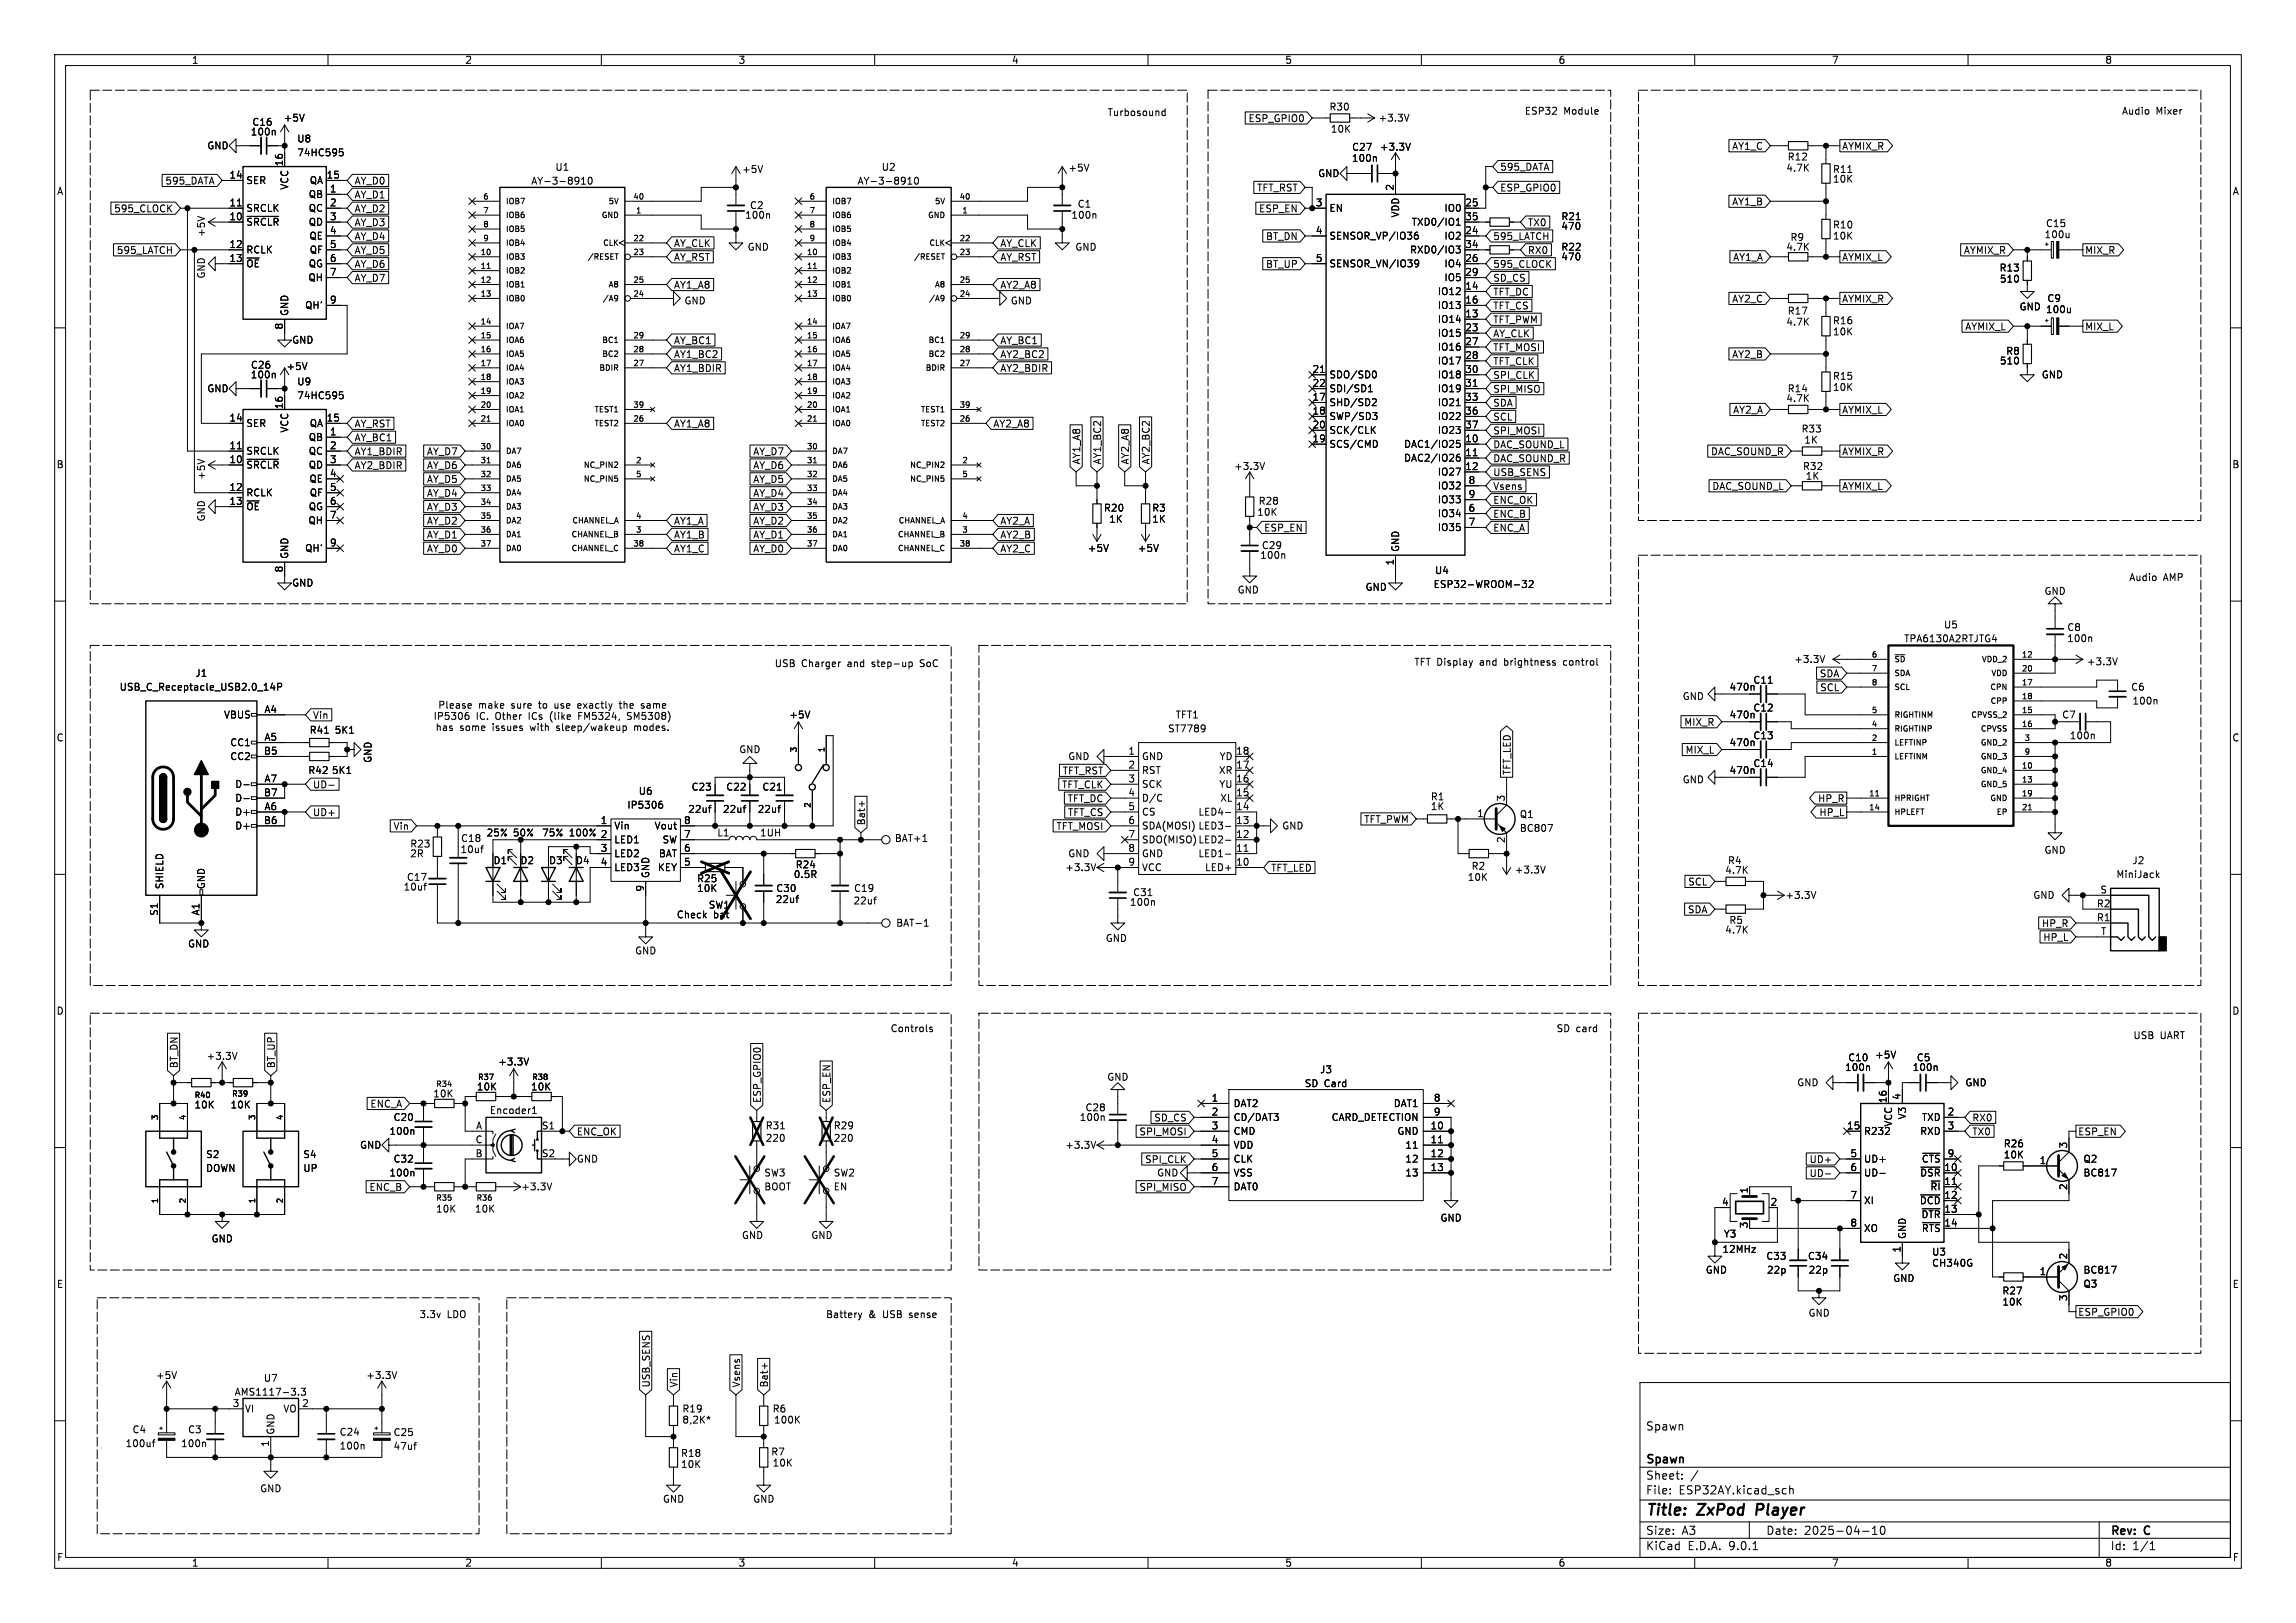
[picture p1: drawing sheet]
<svg xmlns="http://www.w3.org/2000/svg" width="420mm" height="297mm" viewBox="0 0 420 297" stroke-linecap="round" stroke-linejoin="round" font-family="sans-serif">
<defs><g id="words">
<g font-size="2.8">
<text x="301" y="277.9">Title:</text>
<text x="310.6" y="277.9">ZxPod</text>
<text x="322.1" y="277.9">Player</text>
</g>
<g font-size="2.1">
<text x="301" y="262">Spawn</text>
<text x="301" y="268.2">Spawn</text>
<text x="301" y="273.7">File:</text>
<text x="301" y="271">Sheet:</text>
<text x="307.1" y="273.7">ESP32AY.kicad_sch</text>
<text x="301" y="281.1">Size:</text>
<text x="307.6" y="281.1">A3</text>
<text x="323" y="281.1">Date:</text>
<text x="330" y="281.1">2025-04-10</text>
<text x="386" y="281.3">Rev:</text>
<text x="392.4" y="281.3">C</text>
<text x="301" y="283.9">KiCad</text>
<text x="308.7" y="283.9">E.D.A.</text>
<text x="316.3" y="283.9">9.0.1</text>
<text x="386" y="283.9">Id:</text>
<text x="390.1" y="283.9">1/1</text>
</g>
<g font-size="1.8">
<text x="35" y="11.9">1</text>
<text x="85" y="11.9">2</text>
<text x="135" y="11.9">3</text>
<text x="185" y="11.9">4</text>
<text x="235" y="11.9">5</text>
<text x="285" y="11.9">6</text>
<text x="335" y="11.9">7</text>
<text x="385" y="11.9">8</text>
<text x="46.1" y="23.2">C16</text>
<text x="51.8" y="22.5">+5V</text>
<text x="202.5" y="21.4">Turbosound</text>
<text x="228.3" y="22.5">ESP_GPIO0</text>
<text x="243.1" y="20.4">R30</text>
<text x="252.1" y="22.5">+3.3V</text>
<text x="278.8" y="21.2">ESP32</text>
<text x="286" y="21.2">Module</text>
<text x="388.1" y="21.2">Audio</text>
<text x="394.4" y="21.2">Mixer</text>
<text x="37.8" y="27.5">GND</text>
<text x="45.8" y="25">100n</text>
<text x="54.3" y="26.3">U8</text>
<text x="54.3" y="28.8">74HC595</text>
<text x="243.3" y="24.5">10K</text>
<text x="247.2" y="29.8">100n</text>
<text x="247.2" y="27.8">C27</text>
<text x="252.3" y="27.8">+3.3V</text>
<text x="316.8" y="27.6">AY1_C</text>
<text x="326.9" y="29.6">R12</text>
<text x="336.9" y="27.6">AYMIX_R</text>
<text x="10.3" y="35.9">A</text>
<text x="30.2" y="34">595_DATA</text>
<text x="41.9" y="32.8">14</text>
<text x="45" y="33.9">SER</text>
<text x="51.8" y="30.5" transform="rotate(-90 51.8 30.5)">16</text>
<text x="52.9" y="34.8" transform="rotate(-90 52.9 34.8)">VCC</text>
<text x="56.6" y="33.9">QA</text>
<text x="59.6" y="32.8">15</text>
<text x="60.3" y="35.3">1</text>
<text x="64.8" y="34">AY_D0</text>
<text x="97.1" y="34">AY-3-8910</text>
<text x="101.5" y="31.5">U1</text>
<text x="135.6" y="31.9">+5V</text>
<text x="156.8" y="34">AY-3-8910</text>
<text x="161.2" y="31.5">U2</text>
<text x="195.3" y="31.6">+5V</text>
<text x="229.8" y="35.2">TFT_RST</text>
<text x="241" y="32.6">GND</text>
<text x="255" y="35" transform="rotate(-90 255 35)">2</text>
<text x="274.3" y="31.4">595_DATA</text>
<text x="274.3" y="35.2">ESP_GPIO0</text>
<text x="326.7" y="31.6">4.7K</text>
<text x="335.2" y="31.9">R11</text>
<text x="335.2" y="33.6">10K</text>
<text x="408.3" y="35.9">A</text>
<text x="20.8" y="39.1">595_CLOCK</text>
<text x="41.9" y="37.8">11</text>
<text x="41.9" y="40.4">10</text>
<text x="45" y="39">SRCLK</text>
<text x="45" y="41.5">~{SRCLR}</text>
<text x="56.4" y="36.4">QB</text>
<text x="56.4" y="39">QC</text>
<text x="56.4" y="41.5">QD</text>
<text x="60.3" y="37.8">2</text>
<text x="60.3" y="40.4">3</text>
<text x="64.8" y="39.1">AY_D2</text>
<text x="64.8" y="41.6">AY_D3</text>
<text x="64.8" y="36.5">AY_D1</text>
<text x="136.2" y="40.2">100n</text>
<text x="137.1" y="38.5">C2</text>
<text x="195.9" y="40.2">100n</text>
<text x="197" y="38.2">C1</text>
<text x="230.2" y="39.1">ESP_EN</text>
<text x="240.6" y="37.8">3</text>
<text x="243.1" y="39">EN</text>
<text x="256.1" y="39.9" transform="rotate(-90 256.1 39.9)">VDD</text>
<text x="258.1" y="41.5">TXD0/IO1</text>
<text x="264.1" y="39">IO0</text>
<text x="267.9" y="37.8">25</text>
<text x="267.9" y="40.4">35</text>
<text x="279.4" y="41.6">TX0</text>
<text x="285.5" y="40.5">R21</text>
<text x="316.8" y="37.8">AY1_B</text>
<text x="374.2" y="41.8">C15</text>
<text x="21.3" y="46.7">595_LATCH</text>
<text x="37.7" y="43.5" transform="rotate(-90 37.7 43.5)">+5V</text>
<text x="41.9" y="45.5">12</text>
<text x="45" y="46.6">RCLK</text>
<text x="56.5" y="44">QE</text>
<text x="56.6" y="46.6">QF</text>
<text x="60.3" y="42.9">4</text>
<text x="60.3" y="45.5">5</text>
<text x="64.8" y="46.7">AY_D5</text>
<text x="64.8" y="44.1">AY_D4</text>
<text x="123.2" y="47.9">AY_RST</text>
<text x="123.2" y="45.4">AY_CLK</text>
<text x="136.7" y="46.1">GND</text>
<text x="182.9" y="47.9">AY_RST</text>
<text x="182.9" y="45.4">AY_CLK</text>
<text x="196.6" y="46.1">GND</text>
<text x="231.5" y="44.1">BT_DN</text>
<text x="240.6" y="42.9">4</text>
<text x="243.1" y="44">SENSOR_VP/IO36</text>
<text x="257.8" y="46.6">RXD0/IO3</text>
<text x="264.1" y="44">IO2</text>
<text x="267.9" y="42.9">24</text>
<text x="267.9" y="45.5">34</text>
<text x="273" y="44.1">595_LATCH</text>
<text x="279.4" y="46.7">RX0</text>
<text x="285.5" y="47.9">470</text>
<text x="285.5" y="42.3">470</text>
<text x="285.5" y="46.1">R22</text>
<text x="316.9" y="47.9">AY1_A</text>
<text x="326.7" y="46.1">4.7K</text>
<text x="327.4" y="44.3">R9</text>
<text x="335.2" y="42">R10</text>
<text x="335.2" y="44">10K</text>
<text x="336.9" y="47.9">AYMIX_L</text>
<text x="359.1" y="46.7">AYMIX_R</text>
<text x="373.9" y="43.8">100u</text>
<text x="381.3" y="46.7">MIX_R</text>
<text x="37.7" y="51.1" transform="rotate(-90 37.7 51.1)">GND</text>
<text x="41.9" y="48">13</text>
<text x="45" y="49.1">~{OE}</text>
<text x="56.3" y="51.7">QH</text>
<text x="56.4" y="49.1">QG</text>
<text x="60.3" y="48">6</text>
<text x="60.3" y="50.5">7</text>
<text x="64.8" y="49.2">AY_D6</text>
<text x="64.8" y="51.8">AY_D7</text>
<text x="123.2" y="53">AY1_A8</text>
<text x="182.9" y="53">AY2_A8</text>
<text x="231.5" y="49.2">BT_UP</text>
<text x="240.6" y="48">5</text>
<text x="243.1" y="49.1">SENSOR_VN/IO39</text>
<text x="264.1" y="49.1">IO4</text>
<text x="264.1" y="51.7">IO5</text>
<text x="267.9" y="48">26</text>
<text x="267.9" y="50.5">29</text>
<text x="267.9" y="53.1">14</text>
<text x="273" y="51.8">SD_CS</text>
<text x="273" y="49.2">595_CLOCK</text>
<text x="365.7" y="49.9">R13</text>
<text x="365.7" y="51.9">510</text>
<text x="52.9" y="57.9" transform="rotate(-90 52.9 57.9)">GND</text>
<text x="55.7" y="56.7">QH'</text>
<text x="60.3" y="55.6">9</text>
<text x="125.1" y="55.9">GND</text>
<text x="184.8" y="55.9">GND</text>
<text x="262.9" y="54.2">IO12</text>
<text x="262.9" y="56.7">IO13</text>
<text x="262.9" y="59.3">IO14</text>
<text x="267.9" y="55.6">16</text>
<text x="267.9" y="58.2">13</text>
<text x="273" y="54.3">TFT_DC</text>
<text x="273" y="56.8">TFT_CS</text>
<text x="273" y="59.4">TFT_PWM</text>
<text x="316.8" y="55.6">AY2_C</text>
<text x="326.7" y="59.8">4.7K</text>
<text x="326.9" y="57.8">R17</text>
<text x="335.2" y="59.5">R16</text>
<text x="336.9" y="55.6">AYMIX_R</text>
<text x="369.3" y="57">GND</text>
<text x="374.2" y="57.5">100u</text>
<text x="374.4" y="55.5">C9</text>
<text x="51.8" y="60.4" transform="rotate(-90 51.8 60.4)">8</text>
<text x="53.3" y="63.1">GND</text>
<text x="123.2" y="63.2">AY_BC1</text>
<text x="123.2" y="65.7">AY1_BC2</text>
<text x="182.9" y="63.2">AY_BC1</text>
<text x="182.9" y="65.7">AY2_BC2</text>
<text x="262.9" y="61.8">IO15</text>
<text x="262.9" y="64.4">IO16</text>
<text x="267.9" y="60.7">23</text>
<text x="267.9" y="63.2">27</text>
<text x="267.9" y="65.8">28</text>
<text x="273" y="64.5">TFT_MOSI</text>
<text x="273" y="61.9">AY_CLK</text>
<text x="316.8" y="65.7">AY2_B</text>
<text x="335.2" y="61.6">10K</text>
<text x="359.4" y="60.6">AYMIX_L</text>
<text x="366.9" y="65.1">R8</text>
<text x="381.3" y="60.6">MIX_L</text>
<text x="37.8" y="72">GND</text>
<text x="45.8" y="69.4">100n</text>
<text x="45.8" y="67.7">C26</text>
<text x="52.3" y="67.9">+5V</text>
<text x="54.3" y="70.7">U9</text>
<text x="123.2" y="68.3">AY1_BDIR</text>
<text x="182.9" y="68.3">AY2_BDIR</text>
<text x="240" y="68.3">21</text>
<text x="240" y="70.9">22</text>
<text x="243.1" y="69.4">SDO/SD0</text>
<text x="243.1" y="72">SDI/SD1</text>
<text x="262.9" y="66.9">IO17</text>
<text x="262.9" y="69.4">IO18</text>
<text x="262.9" y="72">IO19</text>
<text x="267.9" y="68.3">30</text>
<text x="267.9" y="70.9">31</text>
<text x="273" y="69.5">SPI_CLK</text>
<text x="273" y="67">TFT_CLK</text>
<text x="326.9" y="72">R14</text>
<text x="335.2" y="69.7">R15</text>
<text x="335.2" y="71.7">10K</text>
<text x="365.7" y="66.9">510</text>
<text x="373.4" y="69.4">GND</text>
<text x="41.9" y="77.2">14</text>
<text x="51.8" y="75" transform="rotate(-90 51.8 75)">16</text>
<text x="54.3" y="73.3">74HC595</text>
<text x="59.6" y="77.2">15</text>
<text x="240" y="73.4">17</text>
<text x="240" y="75.9">18</text>
<text x="243.1" y="74.5">SHD/SD2</text>
<text x="243.1" y="77.1">SWP/SD3</text>
<text x="262.9" y="74.5">IO21</text>
<text x="262.9" y="77.1">IO22</text>
<text x="267.9" y="73.4">33</text>
<text x="267.9" y="75.9">36</text>
<text x="273" y="74.6">SDA</text>
<text x="273" y="72.1">SPI_MISO</text>
<text x="273" y="77.2">SCL</text>
<text x="316.9" y="75.9">AY2_A</text>
<text x="326.7" y="73.8">4.7K</text>
<text x="336.9" y="75.9">AYMIX_L</text>
<text x="41.9" y="82.3">11</text>
<text x="45" y="78.3">SER</text>
<text x="45" y="83.4">SRCLK</text>
<text x="52.9" y="79.3" transform="rotate(-90 52.9 79.3)">VCC</text>
<text x="56.4" y="80.9">QB</text>
<text x="56.4" y="83.4">QC</text>
<text x="56.6" y="78.3">QA</text>
<text x="60.3" y="79.8">1</text>
<text x="60.3" y="82.3">2</text>
<text x="64.8" y="81">AY_BC1</text>
<text x="64.8" y="78.4">AY_RST</text>
<text x="64.8" y="83.5">AY1_BDIR</text>
<text x="78" y="83.5">AY_D7</text>
<text x="123.2" y="78.4">AY1_A8</text>
<text x="137.7" y="83.5">AY_D7</text>
<text x="181.6" y="78.4">AY2_A8</text>
<text x="240" y="78.5">20</text>
<text x="240" y="81">19</text>
<text x="243.1" y="79.6">SCK/CLK</text>
<text x="243.1" y="82.1">SCS/CMD</text>
<text x="256.7" y="82.1">DAC1/IO25</text>
<text x="262.9" y="79.6">IO23</text>
<text x="267.9" y="78.5">37</text>
<text x="267.9" y="81">10</text>
<text x="267.9" y="83.6">11</text>
<text x="273" y="82.2">DAC_SOUND_L</text>
<text x="273" y="79.7">SPI_MOSI</text>
<text x="312.9" y="83.5">DAC_SOUND_R</text>
<text x="329.4" y="79.3">R33</text>
<text x="330" y="81.4">1K</text>
<text x="336.9" y="83.5">AYMIX_R</text>
<text x="10.3" y="85.9">B</text>
<text x="37.7" y="87.9" transform="rotate(-90 37.7 87.9)">+5V</text>
<text x="41.9" y="84.8">10</text>
<text x="41.9" y="89.9">12</text>
<text x="45" y="86">~{SRCLR}</text>
<text x="56.4" y="86">QD</text>
<text x="56.5" y="88.5">QE</text>
<text x="60.3" y="84.8">3</text>
<text x="60.3" y="87.4">4</text>
<text x="60.3" y="89.9">5</text>
<text x="64.8" y="86">AY2_BDIR</text>
<text x="78" y="88.6">AY_D5</text>
<text x="78" y="86">AY_D6</text>
<text x="137.7" y="86">AY_D6</text>
<text x="137.7" y="88.6">AY_D5</text>
<text x="197.8" y="85.1" transform="rotate(-90 197.8 85.1)">AY1_A8</text>
<text x="201.6" y="85.1" transform="rotate(-90 201.6 85.1)">AY1_BC2</text>
<text x="206.7" y="85.1" transform="rotate(-90 206.7 85.1)">AY2_A8</text>
<text x="210.5" y="85.1" transform="rotate(-90 210.5 85.1)">AY2_BC2</text>
<text x="225.7" y="86.2">+3.3V</text>
<text x="256.7" y="84.7">DAC2/IO26</text>
<text x="262.9" y="87.2">IO27</text>
<text x="262.9" y="89.8">IO32</text>
<text x="267.9" y="86.1">12</text>
<text x="268.5" y="88.6">8</text>
<text x="273" y="87.3">USB_SENS</text>
<text x="273" y="84.8">DAC_SOUND_R</text>
<text x="273" y="89.9">Vsens</text>
<text x="313.1" y="89.9">DAC_SOUND_L</text>
<text x="329.7" y="86.2">R32</text>
<text x="330.2" y="88">1K</text>
<text x="336.9" y="89.9">AYMIX_L</text>
<text x="408.2" y="85.9">B</text>
<text x="37.7" y="95.5" transform="rotate(-90 37.7 95.5)">GND</text>
<text x="41.9" y="92.5">13</text>
<text x="45" y="91">RCLK</text>
<text x="45" y="93.6">~{OE}</text>
<text x="56.4" y="93.6">QG</text>
<text x="56.6" y="91">QF</text>
<text x="60.3" y="92.5">6</text>
<text x="60.3" y="95">7</text>
<text x="78" y="91.1">AY_D4</text>
<text x="78" y="93.7">AY_D3</text>
<text x="137.7" y="91.1">AY_D4</text>
<text x="137.7" y="93.7">AY_D3</text>
<text x="201.8" y="93.8">R20</text>
<text x="202.8" y="95.9">1K</text>
<text x="210.7" y="93.8">R3</text>
<text x="210.7" y="95.9">1K</text>
<text x="229.9" y="94.6">10K</text>
<text x="230.1" y="92.6">R28</text>
<text x="262.9" y="92.3">IO33</text>
<text x="262.9" y="94.8">IO34</text>
<text x="268.5" y="91.2">9</text>
<text x="268.5" y="93.7">6</text>
<text x="273" y="92.4">ENC_OK</text>
<text x="273" y="94.9">ENC_B</text>
<text x="55.7" y="101.2">QH'</text>
<text x="56.3" y="96.1">QH</text>
<text x="60.3" y="100.1">9</text>
<text x="78" y="101.3">AY_D0</text>
<text x="78" y="98.7">AY_D1</text>
<text x="78" y="96.2">AY_D2</text>
<text x="123.2" y="96.2">AY1_A</text>
<text x="123.2" y="98.7">AY1_B</text>
<text x="123.2" y="101.3">AY1_C</text>
<text x="137.7" y="98.7">AY_D1</text>
<text x="137.7" y="101.3">AY_D0</text>
<text x="137.7" y="96.2">AY_D2</text>
<text x="182.9" y="98.7">AY2_B</text>
<text x="182.9" y="96.2">AY2_A</text>
<text x="182.9" y="101.3">AY2_C</text>
<text x="198.9" y="101.2">+5V</text>
<text x="208" y="101.2">+5V</text>
<text x="230.7" y="100.7">C29</text>
<text x="231.1" y="97.5">ESP_EN</text>
<text x="256.1" y="101.1" transform="rotate(-90 256.1 101.1)">GND</text>
<text x="262.9" y="97.4">IO35</text>
<text x="268.5" y="96.3">7</text>
<text x="273" y="97.5">ENC_A</text>
<text x="51.8" y="104.8" transform="rotate(-90 51.8 104.8)">8</text>
<text x="52.9" y="102.4" transform="rotate(-90 52.9 102.4)">GND</text>
<text x="53.3" y="107.5">GND</text>
<text x="230.4" y="102.5">100n</text>
<text x="255" y="103.6" transform="rotate(-90 255 103.6)">1</text>
<text x="262.1" y="107.8">ESP32-WROOM-32</text>
<text x="262.4" y="105.3">U4</text>
<text x="389.4" y="106.5">Audio</text>
<text x="395.7" y="106.5">AMP</text>
<text x="226.3" y="108.8">GND</text>
<text x="249.7" y="108.3">GND</text>
<text x="373.9" y="109">GND</text>
<text x="348.2" y="117.7">TPA6130A2RTJTG4</text>
<text x="355.5" y="115.2">U5</text>
<text x="378" y="117.7">100n</text>
<text x="378.1" y="115.7">C8</text>
<text x="35.6" y="124.1">J1</text>
<text x="141.6" y="122.3">USB</text>
<text x="146.6" y="122.3">Charger</text>
<text x="155.1" y="122.3">and</text>
<text x="159.8" y="122.3">step-up</text>
<text x="168.8" y="122.3">SoC</text>
<text x="258.6" y="122">TFT Display</text>
<text x="270.8" y="122">and</text>
<text x="275.4" y="122">brightness</text>
<text x="286.5" y="122">control</text>
<text x="320.6" y="125.3">C11</text>
<text x="328.1" y="121.5">+3.3V</text>
<text x="332.8" y="124.1">SDA</text>
<text x="381.6" y="121.9">+3.3V</text>
<text x="21.8" y="126.6">USB_C_Receptacle_USB2.0_14P</text>
<text x="40.9" y="131.7">VBUS</text>
<text x="48.3" y="130.6">A4</text>
<text x="57.1" y="131.8">Vin</text>
<text x="79.2" y="131.9">IP5306</text>
<text x="80.1" y="129.9">Please</text>
<text x="87.1" y="131.9">IC.</text>
<text x="87.5" y="129.9">make</text>
<text x="90.8" y="131.9">Other</text>
<text x="93.7" y="129.9">sure</text>
<text x="97" y="131.9">ICs</text>
<text x="98.9" y="129.9">to</text>
<text x="101.1" y="131.9">(like</text>
<text x="101.9" y="129.9">use</text>
<text x="106.4" y="129.9">exactly</text>
<text x="106.5" y="131.9">FM5324,</text>
<text x="114.2" y="129.9">the</text>
<text x="115.6" y="131.9">SM5308)</text>
<text x="118.4" y="129.9">same</text>
<text x="144.3" y="131.7">+5V</text>
<text x="215" y="131.7">TFT1</text>
<text x="307.7" y="128.3">GND</text>
<text x="316.3" y="126.6">470n</text>
<text x="316.3" y="131.7">470n</text>
<text x="320.6" y="130.4">C12</text>
<text x="332.8" y="126.7">SCL</text>
<text x="377.1" y="131.7">C7</text>
<text x="389.7" y="126.6">C6</text>
<text x="390" y="129.1">100n</text>
<text x="10.3" y="135.9">C</text>
<text x="42" y="136.8">CC1</text>
<text x="48.3" y="135.6">A5</text>
<text x="56.6" y="134.5">R41</text>
<text x="61.1" y="134.5">5K1</text>
<text x="79.6" y="134">has</text>
<text x="84.1" y="134">some</text>
<text x="90.2" y="134">issues</text>
<text x="97.3" y="134">with</text>
<text x="102.3" y="134">sleep/wakeup</text>
<text x="116.7" y="134">modes.</text>
<text x="213.6" y="134.2">ST7789</text>
<text x="308" y="133">MIX_R</text>
<text x="316.3" y="136.8">470n</text>
<text x="320.6" y="135.5">C13</text>
<text x="378.5" y="135.5">100n</text>
<text x="408.2" y="135.9">C</text>
<text x="42" y="139.3">CC2</text>
<text x="48.2" y="138.2">B5</text>
<text x="48.3" y="143.3">A7</text>
<text x="56.3" y="141.8">R42</text>
<text x="60.6" y="141.8">5K1</text>
<text x="68.2" y="139.7" transform="rotate(-90 68.2 139.7)">GND</text>
<text x="135.1" y="138">GND</text>
<text x="194.3" y="141.9">TFT_RST</text>
<text x="195.3" y="139.3">GND</text>
<text x="206.3" y="138.2">1</text>
<text x="206.3" y="140.7">2</text>
<text x="206.3" y="143.3">3</text>
<text x="208.8" y="139.3">GND</text>
<text x="208.8" y="141.8">RST</text>
<text x="222.9" y="141.8">XR</text>
<text x="223" y="139.3">YD</text>
<text x="226" y="138.2">18</text>
<text x="226" y="140.7">17</text>
<text x="226" y="143.3">16</text>
<text x="276.5" y="141.9" transform="rotate(-90 276.5 141.9)">TFT_LED</text>
<text x="307.7" y="143.5">GND</text>
<text x="308.2" y="138.1">MIX_L</text>
<text x="316.3" y="141.8">470n</text>
<text x="320.6" y="140.6">C14</text>
<text x="42.9" y="144.4">D-</text>
<text x="42.9" y="146.9">D-</text>
<text x="42.9" y="149.5">D+</text>
<text x="48.2" y="145.8">B7</text>
<text x="48.3" y="148.3">A6</text>
<text x="57.1" y="144.5">UD-</text>
<text x="57.1" y="149.5">UD+</text>
<text x="114.7" y="148.2">IP5306</text>
<text x="116.7" y="145.6">U6</text>
<text x="125.8" y="148.9">22uf</text>
<text x="126.4" y="144.9">C23</text>
<text x="132.1" y="148.9">22uf</text>
<text x="132.8" y="144.9">C22</text>
<text x="138.5" y="148.9">22uf</text>
<text x="139.4" y="144.9">C21</text>
<text x="194.2" y="144.5">TFT_CLK</text>
<text x="195.2" y="147">TFT_DC</text>
<text x="195.3" y="149.5">TFT_CS</text>
<text x="206.3" y="145.8">4</text>
<text x="206.3" y="148.3">5</text>
<text x="208.8" y="144.4">SCK</text>
<text x="208.8" y="146.9">D/C</text>
<text x="208.8" y="149.5">CS</text>
<text x="219.1" y="149.5">LED4-</text>
<text x="222.9" y="144.4">YU</text>
<text x="223.1" y="146.9">XL</text>
<text x="226" y="145.8">15</text>
<text x="226" y="148.3">14</text>
<text x="261.6" y="146.7">R1</text>
<text x="261.6" y="148.4">1K</text>
<text x="270.1" y="149.6">1</text>
<text x="275.3" y="146.8" transform="rotate(-90 275.3 146.8)">3</text>
<text x="277.9" y="149.9">Q1</text>
<text x="332.5" y="147">HP_R</text>
<text x="332.7" y="149.5">HP_L</text>
<text x="42.9" y="152">D+</text>
<text x="48.2" y="150.9">B6</text>
<text x="71.9" y="152.1">Vin</text>
<text x="74.9" y="155.3">R23</text>
<text x="84.2" y="154.3">C18</text>
<text x="88.9" y="153.3">25%</text>
<text x="93.7" y="153.3">50%</text>
<text x="99.1" y="153.3">75%</text>
<text x="103.9" y="153.3">100%</text>
<text x="109.8" y="150.9">1</text>
<text x="109.8" y="153.4">2</text>
<text x="109.8" y="156">3</text>
<text x="112.3" y="152">Vin</text>
<text x="112.3" y="154.5">LED1</text>
<text x="119.6" y="152">Vout</text>
<text x="121.1" y="154.5">SW</text>
<text x="125" y="150.9">8</text>
<text x="125" y="153.4">7</text>
<text x="125" y="156">6</text>
<text x="131.1" y="153.3">L1</text>
<text x="138.9" y="153.3">1UH</text>
<text x="158.4" y="151.1" transform="rotate(-90 158.4 151.1)">Bat+</text>
<text x="163.6" y="154.3">BAT+1</text>
<text x="193.1" y="152.1">TFT_MOSI</text>
<text x="206.3" y="150.9">6</text>
<text x="206.3" y="153.4">7</text>
<text x="206.3" y="156">8</text>
<text x="208.8" y="152">SDA(MOSI) LED3-</text>
<text x="208.8" y="154.5">SDO(MISO) LED2-</text>
<text x="226" y="150.9">13</text>
<text x="226" y="153.4">12</text>
<text x="226" y="156">11</text>
<text x="234.5" y="152">GND</text>
<text x="249.4" y="150.8">TFT_PWM</text>
<text x="275.3" y="154.4" transform="rotate(-90 275.3 154.4)">2</text>
<text x="277.9" y="152.4">BC807</text>
<text x="74.3" y="161.4">C17</text>
<text x="74.9" y="157.1">2R</text>
<text x="84.1" y="156.3">10uf</text>
<text x="90.2" y="158.3">D1</text>
<text x="95.1" y="158.3">D2</text>
<text x="100.3" y="158.3">D3</text>
<text x="105.3" y="158.3">D4</text>
<text x="109.8" y="158.5">4</text>
<text x="112.3" y="157.1">LED2</text>
<text x="112.3" y="159.6">LED3</text>
<text x="119" y="160.8" transform="rotate(-90 119 160.8)">GND</text>
<text x="120.2" y="159.6">KEY</text>
<text x="120.4" y="157.1">BAT</text>
<text x="125" y="158.5">5</text>
<text x="127.4" y="161.6">R25</text>
<text x="145.1" y="160.9">0.5R</text>
<text x="145.5" y="159.1">R24</text>
<text x="194.8" y="159.6">+3.3V</text>
<text x="195.3" y="157.1">GND</text>
<text x="206.3" y="158.5">9</text>
<text x="208.8" y="157.1">GND</text>
<text x="208.8" y="159.6">VCC</text>
<text x="219.1" y="157.1">LED1-</text>
<text x="220.3" y="159.6">LED+</text>
<text x="226" y="158.5">10</text>
<text x="232.4" y="159.7">TFT_LED</text>
<text x="268.4" y="161.4">10K</text>
<text x="269.1" y="159.4">R2</text>
<text x="277" y="160">+3.3V</text>
<text x="315.5" y="160.1">4.7K</text>
<text x="316" y="158.3">R4</text>
<text x="373.9" y="156.4">GND</text>
<text x="387" y="160.9">MiniJack</text>
<text x="390" y="158.3">J2</text>
<text x="29" y="167.7" transform="rotate(-90 29 167.7)">S1</text>
<text x="30.1" y="162.8" transform="rotate(-90 30.1 162.8)">SHIELD</text>
<text x="36.6" y="167.6" transform="rotate(-90 36.6 167.6)">A1</text>
<text x="37.7" y="162.8" transform="rotate(-90 37.7 162.8)">GND</text>
<text x="73.7" y="163.2">10uf</text>
<text x="117.9" y="163.3" transform="rotate(-90 117.9 163.3)">9</text>
<text x="127.4" y="163.4">10K</text>
<text x="129.5" y="166.5">SW1</text>
<text x="141.8" y="165.5">22uf</text>
<text x="141.9" y="163.4">C30</text>
<text x="156" y="165.7">22uf</text>
<text x="156.1" y="163.4">C19</text>
<text x="206.6" y="166">100n</text>
<text x="207.2" y="164.2">C31</text>
<text x="308.6" y="167.3">SDA</text>
<text x="308.7" y="162.2">SCL</text>
<text x="326.5" y="164.7">+3.3V</text>
<text x="371.8" y="164.7">GND</text>
<text x="383.5" y="166.1">R2</text>
<text x="384.1" y="163.6">S</text>
<text x="34.3" y="173.6">GND</text>
<text x="123.7" y="168.2">Check</text>
<text x="130.5" y="168.2">bat</text>
<text x="163.8" y="169.8">BAT-1</text>
<text x="202.2" y="172.6">GND</text>
<text x="315.5" y="171">4.7K</text>
<text x="316.2" y="169.3">R5</text>
<text x="373.4" y="169.9">HP_R</text>
<text x="373.7" y="172.4">HP_L</text>
<text x="383.5" y="168.7">R1</text>
<text x="384.2" y="171.2">T</text>
<text x="116.1" y="174.9">GND</text>
<text x="10.3" y="185.9">D</text>
<text x="408.2" y="185.9">D</text>
<text x="162.8" y="189.1">Controls</text>
<text x="284.6" y="189.1">SD card</text>
<text x="390.2" y="190.4">USB</text>
<text x="395.1" y="190.4">UART</text>
<text x="32.7" y="195.6" transform="rotate(-90 32.7 195.6)">BT_DN</text>
<text x="37.7" y="194.1">+3.3V</text>
<text x="50.5" y="195.6" transform="rotate(-90 50.5 195.6)">BT_UP</text>
<text x="91" y="195.2">+3.3V</text>
<text x="202.4" y="198">GND</text>
<text x="241.4" y="196.6">J3</text>
<text x="337.4" y="196.2">100n</text>
<text x="338" y="194.4">C10</text>
<text x="342.9" y="193.9">+5V</text>
<text x="349.8" y="196.2">100n</text>
<text x="350.5" y="194.4">C5</text>
<text x="35.5" y="203">10K</text>
<text x="42.1" y="203">10K</text>
<text x="67.7" y="202.9">ENC_A</text>
<text x="79.2" y="201">10K</text>
<text x="87.1" y="199.7">10K</text>
<text x="97" y="199.7">10K</text>
<text x="139.4" y="201.9" transform="rotate(-90 139.4 201.9)">ESP_GPIO0</text>
<text x="152.1" y="201.9" transform="rotate(-90 152.1 201.9)">ESP_EN</text>
<text x="198.5" y="203.6">C28</text>
<text x="221.5" y="201.7">1</text>
<text x="225.6" y="202.8">DAT2</text>
<text x="238.6" y="199.1">SD Card</text>
<text x="254.8" y="202.8">DAT1</text>
<text x="262.2" y="201.7">8</text>
<text x="328.7" y="199">GND</text>
<text x="345.2" y="202" transform="rotate(-90 345.2 202)">16</text>
<text x="347.7" y="201.4" transform="rotate(-90 347.7 201.4)">4</text>
<text x="359.4" y="199">GND</text>
<text x="71.1" y="207.9">100n</text>
<text x="71.9" y="205.3">C20</text>
<text x="86.9" y="209.3">C</text>
<text x="87" y="206.8">A</text>
<text x="89.5" y="204.1">Encoder1</text>
<text x="99" y="206.8">S1</text>
<text x="105.4" y="208">ENC_OK</text>
<text x="140" y="209.1">220</text>
<text x="140" y="206.9">R31</text>
<text x="152.4" y="209.1">220</text>
<text x="152.4" y="206.9">R29</text>
<text x="197.4" y="205.3">100n</text>
<text x="208.3" y="208">SPI_MOSI</text>
<text x="211" y="205.4">SD_CS</text>
<text x="221.5" y="204.2">2</text>
<text x="221.5" y="206.8">3</text>
<text x="221.5" y="209.3">4</text>
<text x="225.6" y="205.3">CD/DAT3</text>
<text x="225.6" y="207.9">CMD</text>
<text x="243.5" y="205.3">CARD_DETECTION</text>
<text x="255.5" y="207.9">GND</text>
<text x="261.6" y="206.8">10</text>
<text x="261.6" y="209.3">11</text>
<text x="262.2" y="204.2">9</text>
<text x="337.8" y="206.8">15</text>
<text x="340.9" y="207.9">R232</text>
<text x="346.3" y="206.3" transform="rotate(-90 346.3 206.3)">VCC</text>
<text x="348.8" y="204.9" transform="rotate(-90 348.8 204.9)">V3</text>
<text x="351.1" y="207.9">RXD</text>
<text x="351.4" y="205.3">TXD</text>
<text x="356.2" y="204.2">2</text>
<text x="356.2" y="206.8">3</text>
<text x="360.7" y="208">TX0</text>
<text x="360.7" y="205.4">RX0</text>
<text x="380" y="208">ESP_EN</text>
<text x="37.6" y="212.1">S2</text>
<text x="37.6" y="214.7">DOWN</text>
<text x="55.4" y="214.7">UP</text>
<text x="55.4" y="212.1">S4</text>
<text x="65.8" y="210.4">GND</text>
<text x="71.1" y="215.5">100n</text>
<text x="71.9" y="213">C32</text>
<text x="86.9" y="211.8">B</text>
<text x="99" y="211.8">S2</text>
<text x="105.4" y="213">GND</text>
<text x="139.7" y="215.5">SW3</text>
<text x="152.4" y="215.5">SW2</text>
<text x="194.8" y="210.4">+3.3V</text>
<text x="209.3" y="213">SPI_CLK</text>
<text x="211.6" y="215.5">GND</text>
<text x="221.5" y="211.8">5</text>
<text x="221.5" y="214.4">6</text>
<text x="225.6" y="210.4">VDD</text>
<text x="225.6" y="213">CLK</text>
<text x="225.6" y="215.5">VSS</text>
<text x="257" y="210.4">11</text>
<text x="257" y="213">12</text>
<text x="257" y="215.5">13</text>
<text x="261.6" y="211.8">12</text>
<text x="261.6" y="214.4">13</text>
<text x="330.9" y="215.6">UD-</text>
<text x="330.9" y="213">UD+</text>
<text x="338.4" y="211.8">5</text>
<text x="338.4" y="214.4">6</text>
<text x="340.9" y="213">UD+</text>
<text x="340.9" y="215.5">UD-</text>
<text x="351.1" y="215.5">~{DSR}</text>
<text x="351.4" y="213">~{CTS}</text>
<text x="355.6" y="214.4">10</text>
<text x="356.2" y="211.8">9</text>
<text x="366.4" y="210.2">R26</text>
<text x="366.4" y="212.2">10K</text>
<text x="373" y="213.1">1</text>
<text x="378.2" y="210.3" transform="rotate(-90 378.2 210.3)">3</text>
<text x="381" y="215.5">BC817</text>
<text x="381" y="213">Q2</text>
<text x="67.5" y="218.1">ENC_B</text>
<text x="95.3" y="218">+3.3V</text>
<text x="139.7" y="218">BOOT</text>
<text x="152.4" y="218">EN</text>
<text x="208.3" y="218.1">SPI_MISO</text>
<text x="221.5" y="216.9">7</text>
<text x="225.6" y="218">DAT0</text>
<text x="314.9" y="220.7">4</text>
<text x="319.8" y="218.5" transform="rotate(-90 319.8 218.5)">1</text>
<text x="323.8" y="220.7">2</text>
<text x="338.4" y="219.5">7</text>
<text x="340.9" y="220.6">XI</text>
<text x="351.1" y="220.6">~{DCD}</text>
<text x="353" y="218">~{RI}</text>
<text x="355.6" y="216.9">11</text>
<text x="355.6" y="219.5">12</text>
<text x="355.6" y="222">13</text>
<text x="378.2" y="217.9" transform="rotate(-90 378.2 217.9)">2</text>
<text x="38.6" y="227.6">GND</text>
<text x="79.7" y="222.1">10K</text>
<text x="86.8" y="222.1">10K</text>
<text x="135.6" y="226.9">GND</text>
<text x="148.3" y="226.9">GND</text>
<text x="263.4" y="223.7">GND</text>
<text x="315.2" y="226.7">Y3</text>
<text x="319.8" y="224.9" transform="rotate(-90 319.8 224.9)">3</text>
<text x="338.4" y="224.5">8</text>
<text x="340.9" y="225.7">XO</text>
<text x="348.8" y="226.8" transform="rotate(-90 348.8 226.8)">GND</text>
<text x="351.4" y="223.1">~{DTR}</text>
<text x="351.4" y="225.7">~{RTS}</text>
<text x="355.6" y="224.5">14</text>
<text x="311.9" y="233.3">GND</text>
<text x="315" y="229.5">12MHz</text>
<text x="323" y="230.7">C33</text>
<text x="323.1" y="233.3">22p</text>
<text x="330.6" y="230.7">C34</text>
<text x="330.7" y="233.3">22p</text>
<text x="347.7" y="229.3" transform="rotate(-90 347.7 229.3)">1</text>
<text x="353.3" y="230">U3</text>
<text x="353.3" y="232">CH340G</text>
<text x="373" y="233.4">1</text>
<text x="378.2" y="230.6" transform="rotate(-90 378.2 230.6)">2</text>
<text x="381" y="233.3">BC817</text>
<text x="10.3" y="235.9">E</text>
<text x="346.2" y="234.8">GND</text>
<text x="366.2" y="237.1">R27</text>
<text x="366.2" y="239.1">10K</text>
<text x="378.2" y="238.2" transform="rotate(-90 378.2 238.2)">3</text>
<text x="381" y="235.8">Q3</text>
<text x="408.3" y="235.9">E</text>
<text x="76.6" y="241.4">3.3v</text>
<text x="81.8" y="241.4">LDO</text>
<text x="151" y="241.4">Battery</text>
<text x="158.9" y="241.4">&amp;</text>
<text x="161.6" y="241.4">USB</text>
<text x="166.6" y="241.4">sense</text>
<text x="330.7" y="241.1">GND</text>
<text x="380" y="241">ESP_GPIO0</text>
<text x="28.4" y="252.6">+5V</text>
<text x="42.5" y="257.6">3</text>
<text x="42.8" y="255.6">AMS1117-3.3</text>
<text x="48.2" y="253.1">U7</text>
<text x="55.2" y="257.6">2</text>
<text x="66.9" y="252.6">+3.3V</text>
<text x="119.1" y="254" transform="rotate(-90 119.1 254)">USB_SENS</text>
<text x="124.1" y="254" transform="rotate(-90 124.1 254)">Vin</text>
<text x="135.6" y="254" transform="rotate(-90 135.6 254)">Vsens</text>
<text x="140.7" y="254" transform="rotate(-90 140.7 254)">Bat+</text>
<text x="24.1" y="262.5">C4</text>
<text x="34.3" y="262.5">C3</text>
<text x="44.7" y="258.7">VI</text>
<text x="50.4" y="262.6" transform="rotate(-90 50.4 262.6)">GND</text>
<text x="51.7" y="258.7">VO</text>
<text x="62" y="262.9">C24</text>
<text x="71.9" y="263">C25</text>
<text x="124.7" y="258.7">R19</text>
<text x="141.2" y="258.7">R6</text>
<text x="141.5" y="260.7">100K</text>
<text x="22.9" y="265">100uf</text>
<text x="33" y="265">100n</text>
<text x="49.3" y="264.9" transform="rotate(-90 49.3 264.9)">1</text>
<text x="62" y="265.5">100n</text>
<text x="71.9" y="265.5">47uf</text>
<text x="124.5" y="266.8">R18</text>
<text x="124.5" y="268.8">10K</text>
<text x="141" y="266.5">R7</text>
<text x="141.2" y="268.6">10K</text>
<text x="47.5" y="273.3">GND</text>
<text x="121.2" y="275.2">GND</text>
<text x="137.7" y="275.2">GND</text>
<text x="10.3" y="285.9">F</text>
<text x="35" y="286.9">1</text>
<text x="85" y="286.9">2</text>
<text x="135" y="286.9">3</text>
<text x="185" y="286.9">4</text>
<text x="235" y="286.9">5</text>
<text x="285" y="286.9">6</text>
<text x="335" y="286.9">7</text>
<text x="385" y="286.9">8</text>
<text x="408.3" y="285.9">F</text>
</g>
<g font-size="1.4">
<text x="88.3" y="36.6">6</text>
<text x="88.3" y="39.1">7</text>
<text x="88.3" y="41.7">8</text>
<text x="92.5" y="37.6">IOB7</text>
<text x="92.5" y="40.1">IOB6</text>
<text x="109.9" y="40.1">GND</text>
<text x="111.2" y="37.6">5V</text>
<text x="115.7" y="36.6">40</text>
<text x="116.2" y="39.1">1</text>
<text x="148" y="36.6">6</text>
<text x="148" y="39.1">7</text>
<text x="148" y="41.7">8</text>
<text x="152.1" y="37.6">IOB7</text>
<text x="152.1" y="40.1">IOB6</text>
<text x="169.6" y="40.1">GND</text>
<text x="170.9" y="37.6">5V</text>
<text x="175.4" y="36.6">40</text>
<text x="175.9" y="39.1">1</text>
<text x="87.8" y="46.7">10</text>
<text x="88.3" y="44.2">9</text>
<text x="92.5" y="42.6">IOB5</text>
<text x="92.5" y="45.2">IOB4</text>
<text x="92.5" y="47.7">IOB3</text>
<text x="107.4" y="47.7">/RESET</text>
<text x="110.2" y="45.2">CLK</text>
<text x="115.7" y="44.2">22</text>
<text x="115.7" y="46.7">23</text>
<text x="147.5" y="46.7">10</text>
<text x="148" y="44.2">9</text>
<text x="152.1" y="42.6">IOB5</text>
<text x="152.1" y="45.2">IOB4</text>
<text x="152.1" y="47.7">IOB3</text>
<text x="167.1" y="47.7">/RESET</text>
<text x="169.9" y="45.2">CLK</text>
<text x="175.4" y="44.2">22</text>
<text x="175.4" y="46.7">23</text>
<text x="87.8" y="49.3">11</text>
<text x="87.8" y="51.8">12</text>
<text x="92.5" y="50.3">IOB2</text>
<text x="92.5" y="52.8">IOB1</text>
<text x="111.2" y="52.8">A8</text>
<text x="115.7" y="51.8">25</text>
<text x="147.5" y="49.3">11</text>
<text x="147.5" y="51.8">12</text>
<text x="152.1" y="50.3">IOB2</text>
<text x="152.1" y="52.8">IOB1</text>
<text x="170.9" y="52.8">A8</text>
<text x="175.4" y="51.8">25</text>
<text x="87.8" y="54.4">13</text>
<text x="87.8" y="59.4">14</text>
<text x="92.5" y="55.3">IOB0</text>
<text x="110.1" y="55.3">/A9</text>
<text x="115.7" y="54.4">24</text>
<text x="147.5" y="54.4">13</text>
<text x="147.5" y="59.4">14</text>
<text x="152.1" y="55.3">IOB0</text>
<text x="169.8" y="55.3">/A9</text>
<text x="175.4" y="54.4">24</text>
<text x="87.8" y="62">15</text>
<text x="87.8" y="64.5">16</text>
<text x="92.5" y="60.4">IOA7</text>
<text x="92.5" y="63">IOA6</text>
<text x="92.5" y="65.5">IOA5</text>
<text x="110" y="63">BC1</text>
<text x="110" y="65.5">BC2</text>
<text x="115.7" y="62">29</text>
<text x="115.7" y="64.5">28</text>
<text x="147.5" y="62">15</text>
<text x="147.5" y="64.5">16</text>
<text x="152.1" y="60.4">IOA7</text>
<text x="152.1" y="63">IOA6</text>
<text x="152.1" y="65.5">IOA5</text>
<text x="169.7" y="63">BC1</text>
<text x="169.7" y="65.5">BC2</text>
<text x="175.4" y="62">29</text>
<text x="175.4" y="64.5">28</text>
<text x="87.8" y="67.1">17</text>
<text x="87.8" y="69.6">18</text>
<text x="92.5" y="68">IOA4</text>
<text x="92.5" y="70.6">IOA3</text>
<text x="109.5" y="68">BDIR</text>
<text x="115.7" y="67.1">27</text>
<text x="147.5" y="67.1">17</text>
<text x="147.5" y="69.6">18</text>
<text x="152.1" y="68">IOA4</text>
<text x="152.1" y="70.6">IOA3</text>
<text x="169.2" y="68">BDIR</text>
<text x="175.4" y="67.1">27</text>
<text x="87.8" y="72.1">19</text>
<text x="87.8" y="74.7">20</text>
<text x="87.8" y="77.2">21</text>
<text x="92.5" y="73.1">IOA2</text>
<text x="92.5" y="75.7">IOA1</text>
<text x="108.6" y="75.7">TEST1</text>
<text x="115.7" y="74.7">39</text>
<text x="115.7" y="77.2">26</text>
<text x="147.5" y="72.1">19</text>
<text x="147.5" y="74.7">20</text>
<text x="147.5" y="77.2">21</text>
<text x="152.1" y="73.1">IOA2</text>
<text x="152.1" y="75.7">IOA1</text>
<text x="168.3" y="75.7">TEST1</text>
<text x="175.4" y="74.7">39</text>
<text x="175.4" y="77.2">26</text>
<text x="87.8" y="82.3">30</text>
<text x="92.5" y="78.2">IOA0</text>
<text x="92.5" y="83.3">DA7</text>
<text x="108.6" y="78.2">TEST2</text>
<text x="147.5" y="82.3">30</text>
<text x="152.1" y="78.2">IOA0</text>
<text x="152.1" y="83.3">DA7</text>
<text x="168.3" y="78.2">TEST2</text>
<text x="87.8" y="84.8">31</text>
<text x="87.8" y="87.4">32</text>
<text x="87.8" y="89.9">33</text>
<text x="92.5" y="85.8">DA6</text>
<text x="92.5" y="88.4">DA5</text>
<text x="106.6" y="85.8">NC_PIN2</text>
<text x="106.6" y="88.4">NC_PIN5</text>
<text x="116.2" y="84.8">2</text>
<text x="116.2" y="87.4">5</text>
<text x="147.5" y="84.8">31</text>
<text x="147.5" y="87.4">32</text>
<text x="147.5" y="89.9">33</text>
<text x="152.1" y="85.8">DA6</text>
<text x="152.1" y="88.4">DA5</text>
<text x="166.3" y="85.8">NC_PIN2</text>
<text x="166.3" y="88.4">NC_PIN5</text>
<text x="175.9" y="84.8">2</text>
<text x="175.9" y="87.4">5</text>
<text x="87.8" y="92.5">34</text>
<text x="87.8" y="95">35</text>
<text x="92.5" y="90.9">DA4</text>
<text x="92.5" y="93.4">DA3</text>
<text x="92.5" y="96">DA2</text>
<text x="104.6" y="96">CHANNEL_A</text>
<text x="116.2" y="95">4</text>
<text x="147.5" y="92.5">34</text>
<text x="147.5" y="95">35</text>
<text x="152.1" y="90.9">DA4</text>
<text x="152.1" y="93.4">DA3</text>
<text x="152.1" y="96">DA2</text>
<text x="164.3" y="96">CHANNEL_A</text>
<text x="175.9" y="95">4</text>
<text x="87.8" y="97.5">36</text>
<text x="87.8" y="100.1">37</text>
<text x="92.5" y="98.5">DA1</text>
<text x="92.5" y="101.1">DA0</text>
<text x="104.4" y="98.5">CHANNEL_B</text>
<text x="104.4" y="101.1">CHANNEL_C</text>
<text x="115.7" y="100.1">38</text>
<text x="116.2" y="97.5">3</text>
<text x="147.5" y="97.5">36</text>
<text x="147.5" y="100.1">37</text>
<text x="152.1" y="98.5">DA1</text>
<text x="152.1" y="101.1">DA0</text>
<text x="164.1" y="98.5">CHANNEL_B</text>
<text x="164.1" y="101.1">CHANNEL_C</text>
<text x="175.4" y="100.1">38</text>
<text x="175.9" y="97.5">3</text>
<text x="342.3" y="120.4">6</text>
<text x="342.3" y="122.9">7</text>
<text x="342.3" y="125.5">8</text>
<text x="346.5" y="121.4">~{SD}</text>
<text x="346.5" y="123.9">SDA</text>
<text x="362.4" y="121.4">VDD_2</text>
<text x="364.1" y="123.9">VDD</text>
<text x="369.7" y="120.4">12</text>
<text x="369.7" y="122.9">20</text>
<text x="369.7" y="125.5">17</text>
<text x="342.3" y="130.6">5</text>
<text x="346.5" y="126.5">SCL</text>
<text x="346.5" y="131.5">RIGHTINM</text>
<text x="360.5" y="131.5">CPVSS_2</text>
<text x="363.9" y="126.5">CPN</text>
<text x="364" y="129">CPP</text>
<text x="369.7" y="128">18</text>
<text x="369.7" y="130.6">15</text>
<text x="145.8" y="137.8" transform="rotate(-90 145.8 137.8)">3</text>
<text x="150.9" y="137.8" transform="rotate(-90 150.9 137.8)">1</text>
<text x="342.3" y="133.1">4</text>
<text x="342.3" y="135.6">2</text>
<text x="346.5" y="134.1">RIGHTINP</text>
<text x="346.5" y="136.6">LEFTINP</text>
<text x="362.2" y="134.1">CPVSS</text>
<text x="362.2" y="136.6">GND_2</text>
<text x="369.7" y="133.1">16</text>
<text x="370.2" y="135.6">3</text>
<text x="342.3" y="138.2">1</text>
<text x="346.5" y="139.2">LEFTINM</text>
<text x="362.2" y="139.2">GND_3</text>
<text x="362.2" y="141.7">GND_4</text>
<text x="369.7" y="140.7">10</text>
<text x="369.7" y="143.3">13</text>
<text x="370.2" y="138.2">9</text>
<text x="148.3" y="147.9" transform="rotate(-90 148.3 147.9)">2</text>
<text x="341.8" y="145.8">11</text>
<text x="341.8" y="148.3">14</text>
<text x="346.5" y="146.8">HPRIGHT</text>
<text x="346.5" y="149.3">HPLEFT</text>
<text x="362.2" y="144.2">GND_5</text>
<text x="363.9" y="146.8">GND</text>
<text x="365.1" y="149.3">EP</text>
<text x="369.7" y="145.8">19</text>
<text x="369.7" y="148.3">21</text>
<text x="87.3" y="197.8">R37</text>
<text x="97.2" y="197.8">R38</text>
<text x="35.5" y="201.1">R40</text>
<text x="42.3" y="200.9">R39</text>
<text x="79.7" y="199.1">R34</text>
<text x="29" y="205.1" transform="rotate(-90 29 205.1)">3</text>
<text x="34" y="205.1" transform="rotate(-90 34 205.1)">4</text>
<text x="46.7" y="205.1" transform="rotate(-90 46.7 205.1)">3</text>
<text x="51.8" y="205.1" transform="rotate(-90 51.8 205.1)">4</text>
<text x="29" y="220.3" transform="rotate(-90 29 220.3)">1</text>
<text x="34" y="220.3" transform="rotate(-90 34 220.3)">2</text>
<text x="46.7" y="220.3" transform="rotate(-90 46.7 220.3)">1</text>
<text x="51.8" y="220.3" transform="rotate(-90 51.8 220.3)">2</text>
<text x="79.7" y="219.9">R35</text>
<text x="87" y="219.9">R36</text>
</g>
</g></defs>
<g fill="none" stroke="#000" stroke-width=".18">
<path d="M10 10h400v277h-400zM12 12h396v273h-396zM60 10v2M110 10v2M160 10v2M210 10v2M213.1 19.9v1.3M260 10v2M310 10v2M360 10v2M20.3 37h11.8l.9 1.1-.9 1.1h-11.8zM29.7 31.9h10l.9 1.1-.9 1.1h-10z"/>
<path d="M33 38.1h11.4M34.3 38.1v44.5h10.1M36.1 39.6l1.3 .4M39.4 39.9l-1.3 .7M40.6 33h3.8M43.2 26.7v-1.3l-1.3 1.3 1.3 1.2v-1.2h4.6M43.4 37.7h.7M45.2 39.6h5.8M48.8 26.7h3.3M50.2 23.9l.1 .1v.7M52.1 22.9v7.6M52.1 22.9l-.8 1.2"/>
<path d="M52.1 22.9l.7 1.2M55.6 20.9l-.4 1.3M59.7 38.1h3.8M59.7 33h3.8M59.7 35.6h3.8M62.1 27.2h.6M62.2 27.7h.3l.3 .3-.1 .4-.5 .1M64.5 31.9h6.6v2.2h-6.6l-1-1.1zM64.5 37h6.6v2.2h-6.6l-1-1.1zM64.5 39.5h6.6v2.3h-6.6l-1-1.2zM64.5 34.4h6.6v2.3h-6.6l-1-1.1zM85.8 38.8l1.2 1.2"/>
<path d="M85.8 36.2l1.2 1.2M86.4 36.8h5M86.4 39.4h5M87 38.8l-1.2 1.2M87 36.2l-1.2 1.2M106.4 33.7h.7M106.4 32.8l.3-.4v1.3M107.8 32.5l.1-.1a.68 .68 0 0 1 .4 .7 .68 .68 0 0 1-.4 .6 .84 .84 0 0 1-.1-1.2zM114.3 39.4h14v2.5h6.3M134.6 38.6v5.9h1.3l-1.3 1.2-1.3-1.2h1.3M134.6 30.5v7.1M134.6 34.3h-6.3v2.5h-14"/>
<path d="M134.6 30.5l-.7 1.3M134.6 30.5l.8 1.3M139.5 30.3l-.4 1.3M140.6 39.1l.2 .2v.6M145.4 36.2l1.3 1.2M145.4 38.8l1.3 1.2M146 36.8h5.1M146 39.4h5.1M146.7 36.2l-1.3 1.2M146.7 38.8l-1.3 1.2M166.1 33.7h.7M166.1 32.8l.3-.4v1.3"/>
<path d="M167.4 32.6l.2-.2a.68 .68 0 0 1 .4 .7 .68 .68 0 0 1-.4 .6l-.3-.5zM174 39.4h14v2.5h6.3M194.3 38.6v5.9h1.3l-1.3 1.2-1.3-1.2h1.3M194.3 34.3h-6.3v2.5h-14M194.3 30.5l-.8 1.3M194.3 30.5l.8 1.3M194.3 30.5v7.1M199.2 30l-.4 1.3M200.3 39.1l.2 .2v.6M213.1 20.4l-.3-.1-.3 .3 .2 .5h.4M227.8 20.5h11.3l.9 1.1-.9 1.1h-11.3zM229.4 33.2h8.4l1 1.1-1 1.1h-8.4z"/>
<path d="M229.7 37h8.1l1 1.1-1 1.1h-8.1zM238.8 38.1h3.8M238.8 34.3h1.2v3.8M240 21.6h3.3M246.4 31.8v-1.3l-1.3 1.3 1.3 1.2v-1.2h4.6M246.9 21.6h4.6M250.2 20.8l1.3 .8M251.5 21.6l-1.3 .8M251.6 28.7l.2 .2v.6M252 31.8h3.3M255.3 27.9v7.7M255.3 27.9l-.8 1.3"/>
<path d="M255.3 27.9l.7 1.3M257.7 20.9l-.4 1.3M258 26.2l-.4 1.3M271.8 34.3h1.2M273 30.5h-1.2v7.6h-3.8M274 29.4h10v2.2h-10l-1-1.1zM274 33.2h11.3v2.2h-11.3l-1-1.1zM279.1 39.5h4.4v2.3h-4.4l-1-1.2zM316.3 35.7h6.6l.9 1.1-.9 1.1h-6.6zM316.3 25.6h6.6l.9 1.1-.9 1.1h-6.6zM323.8 26.7h3.4M323.8 36.8h10.2"/>
<path d="M330.7 26.7h5.8M334 26.7v3.3M334 33.5v6.6M336.5 25.6h8.7l1 1.1-1 1.1h-8.7zM338 31.6h.7M20.8 44.6h11.3l.9 1.1-.9 1.1h-11.3zM33 45.7h11.4M35.6 45.7v44.5h8.8M38.1 40.6h6.3M38.1 40.6l1.3 .8M39.4 48.3v-1.3l-1.3 1.3 1.3 1.2v-1.2h5M52.1 58.4v3.8h1.2l-1.2 1.3-1.3-1.3h1.3"/>
<path d="M59.7 43.2h3.8M59.7 48.3h3.8M59.7 40.6h3.8M59.7 45.7h3.8M59.7 50.8h3.8M59.7 55.9h3.8v8.9h-26.7v12.7h7.6M64.5 44.6h6.6v2.2h-6.6l-1-1.1zM64.5 47.1h6.6v2.3h-6.6l-1-1.1zM64.5 42.1h6.6v2.2h-6.6l-1-1.1zM64.5 49.7h6.6v2.2h-6.6l-1-1.1zM85.8 43.8l1.2 1.3M85.8 41.3l1.2 1.2"/>
<path d="M85.8 59.1l1.2 1.2M85.8 51.5l1.2 1.2M85.8 54l1.2 1.2M85.8 48.9l1.2 1.2M85.8 46.4l1.2 1.2M86.4 47h5M86.4 54.6h5M86.4 41.9h5M86.4 44.5h5M86.4 49.5h5M86.4 52.1h5M86.4 59.7h5"/>
<path d="M87 43.8l-1.2 1.3M87 41.3l-1.2 1.2M87 59.1l-1.2 1.2M87 51.5l-1.2 1.2M87 54l-1.2 1.2M87 48.9l-1.2 1.2M87 46.4l-1.2 1.2M89.1 49.1h.6M112.5 46.4h.6M112.6 54.1l.3 .1 .1 .4-.2 .4-.3 .1M113 54.5l-.4 .2M114.3 43.9l-1 .6 1 .5"/>
<path d="M114.3 44.5h7.6M114.3 52.1h7.6M115.3 54.6h7.9v-1.3l1.3 1.3-1.3 1.3v-1.3M115.3 47h6.6M122.9 51h7.6v2.2h-7.6l-1-1.1zM122.9 45.9h7.6v2.2h-7.6l-1-1.1zM122.9 43.3h7.7v2.3h-7.7l-1-1.1zM145.4 51.5l1.3 1.2M145.4 43.8l1.3 1.3M145.4 41.3l1.3 1.2M145.4 46.4l1.3 1.2M145.4 48.9l1.3 1.2"/>
<path d="M145.4 54l1.3 1.2M145.4 59.1l1.3 1.2M146 47h5.1M146 54.6h5.1M146 41.9h5.1M146 44.5h5.1M146 49.5h5.1M146 52.1h5.1M146 59.7h5.1M146.7 51.5l-1.3 1.2M146.7 43.8l-1.3 1.3M146.7 41.3l-1.3 1.2"/>
<path d="M146.7 46.4l-1.3 1.2M146.7 48.9l-1.3 1.2M146.7 54l-1.3 1.2M146.7 59.1l-1.3 1.2M148.8 49.1h.6M172.2 46.4h.6M172.3 54.1l.3 .1 .1 .4-.2 .4-.3 .1M172.7 54.5l-.4 .2M174 43.9l-1 .6 1 .5M174 44.5h7.6M174 52.1h7.6M175 54.6h7.9v-1.3l1.2 1.3-1.2 1.3v-1.3"/>
<path d="M175 47h6.6M182.6 51h7.6v2.2h-7.6l-1-1.1zM182.6 45.9h7.6v2.2h-7.6l-1-1.1zM182.6 43.3h7.7v2.3h-7.7l-1-1.1zM231 47.1h6.8l1 1.2-1 1.1h-6.8zM231 42.1h6.8l1 1.1-1 1.1h-6.8zM238.8 43.2h3.8M238.8 48.3h3.8M258.7 43.2l.3-.2h.2l.2 .2v.3l-.2 .3-.4-.1-.1-.2M258.8 47.7l.5-.1 .2 .2a.84 .84 0 0 1-.4 1h-.2M259.3 42.5l-.3 .1-.3 .4M259.5 48.1l-.2 .3-.5-.2"/>
<path d="M266.3 45h.8l-.4 .5 .4 .1v.6l-.2 .1-.5-.1M266.4 41.2h.7M266.4 40.3l.4-.4v1.3M268 43.2h3.8M268 48.3h3.8M268 40.6h4.5M268 45.7h4.5M268 50.8h3.8M268 53.3h3.8M268 55.9h3.8M268 58.4h3.8M272.7 59.8h7.8v2.3h-7.8l-.9-1.1z"/>
<path d="M272.7 42.1h11.3v2.2h-11.3l-.9-1.1zM272.7 52.2h7.6v2.3h-7.6l-.9-1.2zM272.7 49.7h7v2.2h-7l-.9-1.1zM272.7 54.8h7.5v2.2h-7.5l-.9-1.1zM272.7 57.3h9.2v2.2h-9.2l-.9-1.1zM272.7 47.1h11.8v2.3h-11.8l-.9-1.1zM276.1 40.6h2M276.1 45.7h2M279.1 44.6h4.7v2.2h-4.7l-1-1.1zM288.3 40.2h.8M316.3 53.5h6.6l.9 1.1-.9 1.1h-6.6zM316.4 45.9h6.5l.9 1.1-.9 1.1h-6.5z"/>
<path d="M323.8 47h3.4M323.8 54.6h3.4M330.7 47h5.8M330.7 54.6h5.8M334 43.7v3.3M334 54.6v3.3M336.5 53.5h8.7l1 1.1-1 1.1h-8.7zM336.5 45.9h8.5l1 1.1-1 1.1h-8.5zM358.7 44.6h8.6l1 1.1-1 1.1h-8.6zM358.9 58.6h8.4l1 1.1-1 1.1h-8.4zM368.3 45.7h6.9M368.3 59.7h6.9"/>
<path d="M370.8 51.3v2h-1.2l1.2 1.3 1.3-1.3h-1.3M370.8 45.7v2.1M370.8 59.7v3.3M374.1 58.7h.5M374.1 44.7h.5M374.4 44.5v.5M374.4 58.4v.5M375.2 58.2h.4v3h-.4zM375.2 44.2h.4v3h-.4zM376.6 45.7h4.4M376.6 59.7h4.4M378.5 42.7v.8"/>
<path d="M378.5 43.4l-.2 .1M378.7 56.4v.8M378.7 57.1l-.2 .1M381 44.6h6.5l1 1.1-1 1.1h-6.5zM381 58.6h6.3l.9 1.1-.9 1.1h-6.3zM10 60h2M43.2 71.1v-1.2l-1.3 1.2 1.3 1.3v-1.3h4.6M48.8 71.1h3.3M50.2 68.3l.1 .2v.7M52.1 67.3v7.6M52.1 67.3l-.8 1.3M52.1 67.3l.7 1.3"/>
<path d="M56.2 66.4l-.5 1.2M59.7 77.5h3.8M62.1 71.7h.6M62.2 72.2h.3l.3 .2-.1 .4-.5 .2M64.5 78.9h7.9v2.2h-7.9l-1-1.1zM64.5 76.4h7.6v2.2h-7.6l-1-1.1zM85.8 66.7l1.2 1.2M85.8 64.2l1.2 1.2M85.8 61.6l1.2 1.2M85.8 74.3l1.2 1.2M85.8 76.9l1.2 1.2M85.8 71.8l1.2 1.2"/>
<path d="M85.8 69.2l1.2 1.3M86.4 74.9h5M86.4 77.5h5M86.4 62.2h5M86.4 64.8h5M86.4 67.3h5M86.4 69.9h5M86.4 72.4h5M87 66.7l-1.2 1.2M87 64.2l-1.2 1.2M87 61.6l-1.2 1.2M87 74.3l-1.2 1.2"/>
<path d="M87 76.9l-1.2 1.2M87 71.8l-1.2 1.2M87 69.2l-1.2 1.3M89.1 77.1h.6M114.3 74.9h5.1M114.3 77.5h7.6M114.3 62.2h7.6M114.3 64.8h7.6M114.3 67.3h7.6M119 74.5l.8 .8M119.8 74.5l-.8 .8M122.9 66.2h9.8v2.2h-9.8l-1-1.1z"/>
<path d="M122.9 76.4h7.6v2.2h-7.6l-1-1.1zM122.9 61.1h7.9v2.2h-7.9l-1-1.1zM122.9 63.7h9.1v2.2h-9.1l-1-1.1zM145.4 69.2l1.3 1.3M145.4 71.8l1.3 1.2M145.4 74.3l1.3 1.2M145.4 64.2l1.3 1.2M145.4 66.7l1.3 1.2M145.4 61.6l1.3 1.2M145.4 76.9l1.3 1.2M146 74.9h5.1M146 77.5h5.1"/>
<path d="M146 62.2h5.1M146 64.8h5.1M146 67.3h5.1M146 69.9h5.1M146 72.4h5.1M146.7 69.2l-1.3 1.3M146.7 71.8l-1.3 1.2M146.7 74.3l-1.3 1.2M146.7 64.2l-1.3 1.2M146.7 66.7l-1.3 1.2M146.7 61.6l-1.3 1.2M146.7 76.9l-1.3 1.2"/>
<path d="M148.8 77.1h.6M174 74.9h5.1M174 77.5h6.3M174 62.2h7.6M174 64.8h7.6M174 67.3h7.6M178.7 74.5l.8 .8M179.5 74.5l-.8 .8M181.3 76.4h7.7v2.2h-7.7l-1-1.1zM182.6 61.1h7.9v2.2h-7.9l-1-1.1zM182.6 63.7h9.1v2.2h-9.1l-1-1.1zM182.6 66.2h9.7v2.2h-9.7l-1-1.1z"/>
<path d="M195.7 77.7h2.3v7.7l-1.2 1-1.1-1zM199.5 76.3h2.3v9.1l-1.1 1-1.2-1zM204.6 77.7h2.3v7.7l-1.2 1-1.1-1zM208.4 76.3h2.3v9.1l-1.2 1-1.1-1zM239.4 73.1l1.2 1.2M239.4 78.1l1.2 1.2M239.4 68l1.2 1.2M239.4 70.5l1.2 1.2M239.4 75.6l1.2 1.2M240 68.6h2.6M240 71.1h2.6M240 73.7h2.6"/>
<path d="M240 76.2h2.6M240 78.7h2.6M240.6 73.1l-1.2 1.2M240.6 78.1l-1.2 1.2M240.6 68l-1.2 1.2M240.6 70.5l-1.2 1.2M240.6 75.6l-1.2 1.2M241.5 68.2h.8M250.3 71.7h.7M250.3 70.8l.4-.4v1.3M251 78.6l.6 .7M251.1 75.5h.8l-.4 .5 .3 .1 .1 .4-.3 .3h-.3"/>
<path d="M251.2 73h.4l.2 .3-.8 .9h.8M251.3 67.9a.68 .68 0 0 1 .5 .6 .68 .68 0 0 1-.5 .7M251.6 78l-.7 .8M266.4 74.2h.7M268 68.6h3.8M268 71.1h3.8M268 73.7h3.8M268 76.2h3.8M268 78.7h3.8M268 61h3.8M268 63.5h3.8M268 66h3.8"/>
<path d="M269.5 70.7h.7M272.7 62.4h9.6v2.2h-9.6l-.9-1.1zM272.7 72.5h4.6v2.3h-4.6l-.9-1.1zM272.7 67.5h8.7v2.2h-8.7l-.9-1.1zM272.7 64.9h8.6v2.3h-8.6l-.9-1.2zM272.7 70h9.7v2.2h-9.7l-.9-1.1zM272.7 75.1h4.6v2.2h-4.6l-.9-1.1zM272.7 77.6h9.7v2.3h-9.7l-.9-1.2zM316.3 63.7h6.6l.9 1.1-.9 1.1h-6.6zM316.4 73.8h6.5l.9 1.1-.9 1.1h-6.5zM323.8 74.9h3.4M323.8 64.8h10.2"/>
<path d="M330.7 74.9h5.8M334 61.5v6.6M334 71.6v3.3M336.5 73.8h8.5l1 1.1-1 1.1h-8.5zM370.8 66.5v2.1h-1.2l1.2 1.3 1.3-1.3h-1.3M408 60h2M36.1 84.1l1.3 .4M38.1 85.1h6.3M38.1 85.1l1.3 .8M39.4 92.7v-1.3l-1.3 1.3 1.3 1.3v-1.3h5M39.4 84.3l-1.3 .8M43.4 82.1h.7"/>
<path d="M45.2 84h5.8M59.7 82.6h3.8M59.7 85.1h3.8M59.7 90.2h2.5M59.7 92.7h2.5M59.7 80h3.8M59.7 87.6h2.5M59.7 95.3h2.5M61.6 89.6l1.2 1.2M61.6 87l1.2 1.2M61.6 92.1l1.2 1.2M61.6 94.6l1.2 1.3"/>
<path d="M61.6 99.7l1.2 1.2M62.8 89.6l-1.2 1.2M62.8 87l-1.2 1.2M62.8 92.1l-1.2 1.2M62.8 94.6l-1.2 1.3M62.8 99.7l-1.2 1.2M64.5 84h9.7v2.2h-9.7l-1-1.1zM64.5 81.4h9.7v2.3h-9.7l-1-1.1zM77.5 86.5h6.6l1 1.1-1 1.1h-6.6zM77.5 84h6.6l1 1.1-1 1.1h-6.6zM77.5 81.4h6.6l1 1.2-1 1.1h-6.6zM77.5 89.1h6.6l1 1.1-1 1.1h-6.6z"/>
<path d="M77.5 91.6h6.6l1 1.1-1 1.1h-6.6zM77.5 99.2h6.6l1 1.1-1 1.1h-6.6zM77.5 96.7h6.6l1 1.1-1 1.1h-6.6zM77.5 94.1h6.6l1 1.2-1 1.1h-6.6zM85.1 82.6h6.3M85.1 85.1h6.3M85.1 90.2h6.3M85.1 92.7h6.3M85.1 87.6h6.3M85.1 95.3h6.3M85.1 97.8h6.3M89.1 84.7h.6"/>
<path d="M114.3 85.1h5.1M114.3 87.6h5.1M114.3 95.3h7.6M114.3 97.8h7.6M119 84.7l.8 .8M119 87.2l.8 .8M119.8 84.7l-.8 .8M119.8 87.2l-.8 .8M122.9 94.1h6.4v2.3h-6.4l-1-1.1zM122.9 96.7h6.6v2.2h-6.6l-1-1.1zM122.9 99.2h6.6v2.2h-6.6l-1-1.1zM137.2 96.7h6.6l1 1.1-1 1.1h-6.6z"/>
<path d="M137.2 99.2h6.6l1 1.1-1 1.1h-6.6zM137.2 89.1h6.6l1 1.1-1 1.1h-6.6zM137.2 84h6.6l1 1.1-1 1.1h-6.6zM137.2 86.5h6.6l1 1.1-1 1.1h-6.6zM137.2 91.6h6.6l1 1.1-1 1.1h-6.6zM137.2 81.4h6.6l1 1.2-1 1.1h-6.6zM137.2 94.1h6.6l1 1.2-1 1.1h-6.6zM144.8 82.6h6.3M144.8 85.1h6.3M144.8 90.2h6.3M144.8 92.7h6.3M144.8 87.6h6.3"/>
<path d="M144.8 95.3h6.3M144.8 97.8h6.3M148.8 84.7h.6M174 85.1h5.1M174 87.6h5.1M174 95.3h7.6M174 97.8h7.6M178.7 84.7l.8 .8M178.7 87.2l.8 .8M179.5 84.7l-.8 .8M179.5 87.2l-.8 .8M182.6 96.7h6.6v2.2h-6.6l-1-1.1z"/>
<path d="M182.6 94.1h6.4v2.3h-6.4l-1-1.1zM182.6 99.2h6.6v2.2h-6.6l-1-1.1zM196.8 86.4v2.5h3.9M199.9 97.8l.8 1.3M200.7 86.4v5.8M200.7 95.8v3.3M201.4 97.8l-.7 1.3M202.7 99.6l-.4 1.3M205.7 86.4v2.5h3.8M208.8 97.8l.7 1.3M209.5 86.4v5.8M209.5 95.8v3.3"/>
<path d="M210.3 97.8l-.8 1.3M211.9 99.6l-.4 1.3M228.6 86.4l-.8 1.2M228.6 86.4l.8 1.2M228.6 86.4v4.5M228.6 94.5v5.3M228.6 96.5h1.3M230.8 95.4h8.1v2.2h-8.1l-.9-1.1zM231.3 84.6l-.4 1.3M239.4 80.7l1.2 1.2M240 81.3h2.6M240.6 80.7l-1.2 1.2"/>
<path d="M251.7 80.7l.2 .4-.2 .7M267 83.1l-.4 .1a.86 .86 0 0 0 0 1.2l.5-.1v-.4l-.2-.3-.4 .1-.1 .2M267.1 80.6h-.6l-.1 .6 .2-.1h.4l.1 .2v.4l-.2 .2-.5-.2M268 81.3h3.8M268 83.8h3.8M268 86.4h3.8M268 88.9h3.8M268 91.4h3.8M268 94h3.8M268 96.5h3.8M269.5 83.4h.7M272.7 85.2h10.7v2.3h-10.7l-.9-1.1z"/>
<path d="M272.7 80.2h14.1v2.2h-14.1l-.9-1.1zM272.7 82.7h14.4v2.2h-14.4l-.9-1.1zM272.7 87.8h6.4v2.2h-6.4l-.9-1.1zM272.7 90.3h8.4v2.3h-8.4l-.9-1.2zM272.7 95.4h6.9v2.2h-6.9l-.9-1.1zM272.7 92.9h7v2.2h-7l-.9-1.1zM312.4 81.4h14.3l1 1.2-1 1.1h-14.3zM312.6 87.8h14.1l1 1.1-1 1.1h-14.1zM327.7 88.9h2M327.7 82.6h2M333.2 88.9h3.3M333.2 82.6h3.3"/>
<path d="M336.5 87.8h8.5l1 1.1-1 1.1h-8.5zM336.5 81.4h8.7l1 1.2-1 1.1h-8.7zM10 110h2M52.1 102.9v3.8h1.2l-1.2 1.3-1.3-1.3h1.3M59.7 100.3h2.5M85.1 100.3h6.3M114.3 100.3h7.6M144.8 100.3h6.3M174 100.3h7.6M228.6 100.8v4.6h1.3l-1.3 1.3-1.3-1.3h1.3M234.8 101.3l.2 .2v.7M255.3 101.6v5.1h1.2l-1.2 1.3-1.3-1.3h1.3"/>
<path d="M278.4 106.2h.8l-.4 .5 .4 .1v.6l-.2 .1-.6-.1M279.7 106.4l.5-.2 .2 .4-.7 .9h.7M333.8 120l-.4 1.2M336.5 119.9l-1.2 .8M346.7 119.8h1.7M364.5 117h.7M365.1 116.6v.9M375.9 110.5h-1.3l1.3-1.3 1.3 1.3h-1.3v4.6M375.9 116.1v7.1h-7.6M379.7 119.9l1.3 .8M382.4 116.6l.2 .2v.6M408 110h2"/>
<path d="M46 130.6h1v.5h-1zM46 135.6h1v.5h-1zM46 138.2h1v.5h-1zM47 138.4h9.6M47 130.8h8.9M47 135.9h9.6M49.8 125l-.3 .9h.8M50.1 125.5v.8M50.8 125.7l.6-.1 .1-.1v-.3l-.7-.2v1.3M56.8 129.7h3.9v2.2h-3.9l-.9-1.1zM59.4 134.2h.7M60.2 135.9h3.3v2.5h-3.3"/>
<path d="M63.5 137.2h1.3v-1.3l1.2 1.3-1.2 1.2v-1.2M63.9 134.2h.8M85.3 130.9h.2l.3 .2-.1 .4-.4 .1M85.8 128.8h.4v.3l-.6 .1M86.2 129.5l-.4 .1M105.9 128.8l-.2 .1v.5l.2 .2M105.9 131h.4M105.9 130.4v1.2M106.3 129.1l-.6 .1M113.2 128.8h.5M113.4 128.3v1.1l.3 .2M114 132.9l.3-.1 .3 .3-.1 .5h-.5"/>
<path d="M114 132.8v1.3M114.8 131.6h.4M114.8 130.5v.4l.4 .1M116.1 132.8v.9M116.2 132.9l-.1 .1M117.8 128.8h-.3l-.2 .2 .5 .4M117.8 129.4l-.1 .2-.4-.1M137.2 139.7h1.2l-1.2-1.3-1.3 1.3h1.3v5.8M146 132.1l-.7 1.3M146 132.1l.8 1.3M146 132.1v7.6M148.1 130.1l-.4 1.3"/>
<path d="M151.1 139.7v-5.1h1.3v16.5h-27.9M153.8 121.1l-.3 .1M166.3 121.2l.3-.1 .3 .3-.1 .5h-.5M166.3 121.1v1.3M193.8 139.9h8.4l1 1.1-1 1.1h-8.4zM201.9 138.4v-1.2l-1.2 1.2 1.2 1.3v-1.3h6.4M208.3 135.9h17.8v24.1h-17.8zM220.2 132.7l.2 .2v.5l-.1 .4M220.4 133.2l-.2 .2M226.1 138.4h2.5M228 137.8l1.2 1.2M229.2 137.8l-1.2 1.2"/>
<path d="M269.4 120.9l-.3 .8M274.5 133.8l1.1-1 1.1 1v8.4h-2.2zM284.1 121.3l.4 .2v.2h-.4M284.1 121h.4M292.2 121.7h.1M307.5 131h6.5l1 1.1-1 1.1h-6.5zM307.7 136h6.3l1 1.2-1 1.1h-6.3zM313.7 127v1.3l-1.3-1.3 1.3-1.3v1.3h8.4M315 132.1h7.1M315 137.2h7.1M320.9 125.6v.7M320.9 130.7v.7"/>
<path d="M320.9 135.8v.7M323.1 132.1h4.6v1.3h17.7M323.1 127h7.1v3.8h15.2M323.5 125h.7M332.3 122.1h4.6l.9 1.1-.9 1.1h-4.6zM332.3 124.6h4.6l.9 1.1-.9 1.1h-4.6zM335.3 120.7h10.1M335.3 120.7l1.2 .7M337.8 123.2h7.6M337.8 125.7h7.6M345.4 138.4h-15.2v3.8h-7.1M345.4 135.9h-17.7v1.3h-4.6"/>
<path d="M368.3 138.4h7.6M368.3 125.7h15.2v-1.2h3.8v2M368.3 120.7h12.7M368.3 130.8h7.6v2.6h-7.6M375.9 135.9v16.5h-1.3l1.3 1.3 1.3-1.3h-1.3M375.9 132.1h4.6M381 120.7l-1.3 .7M381.5 132.1h4.6v3.8h-17.8M382.9 134.4l.2 .1v.7M387.3 120.4l-.4 1.3M387.3 127.5v2h-3.8v-1.2h-15.2M394.4 128l.2 .2v.6"/>
<path d="M10 160h2M44.6 143.6h1M44.6 146.1h1M46 143.3h1v.5h-1zM46 145.8h1v.5h-1zM46 148.3h1v.5h-1zM46 150.9h1v.5h-1zM47 143.5h8.9M47 148.6h8.9M52.1 143.5v2.6h-5.1M52.1 148.6v2.5h-5.1M56.8 142.4h5.2v2.2h-5.2l-.9-1.1z"/>
<path d="M56.8 147.5h5.2v2.2h-5.2l-.9-1.1zM60.2 143.7h.9M63.4 141.5h.8M71.4 150h3.8l1 1.1-1 1.1h-3.8zM76.2 151.1h35.6M80 151.1v2.1M80 156.7v4.1M83.8 151.1v5.9M83.8 158v10.9M87.9 155.2h.5M88.4 154.8h-.2M93.7 155.4h-.7v.8v-.8l1.5 1.6"/>
<path d="M93.7 156.7h-.7v.8v-.8l1.5 1.5M95.2 153.7v11.4M103.9 155.4h-.8v.8v-.8l1.5 1.6M103.9 156.7h-.8v.8v-.8l1.5 1.5M105.4 154.9v10.2M111.8 149.9h12.7v11.4h-12.7zM111.8 153.7h-21.6v11.4h17.7v-6.3h3.9M111.8 156.2h-3.9v-1.3h-7.6v10.2M120.7 147.1h.3l.2 .3v.4l-.5 .1M121.1 146.6l-.4 .1M124.5 158.8h4.5M124.5 153.7h7.6"/>
<path d="M124.5 156.2h21M129.6 147.8h.5M130.1 147.4l-.3 .1M130.8 145.5v-3.3h12.7v3.3M130.8 146.6v4.5M132.6 158.8h3.3v2.5M133.3 153.7a.64 .64 0 0 1 .7-.7 .64 .64 0 0 1 .6 .7 .64 .64 0 0 1 .7-.7 .64 .64 0 0 1 .6 .7 .64 .64 0 0 1 .6-.7 .64 .64 0 0 1 .7 .7 .64 .64 0 0 1 .6-.7 .64 .64 0 0 1 .6 .7h22.9M135.9 147.8h.5M136.4 147.4l-.2 .1M137.2 146.6v4.5M139.7 156.2v5.9M142.2 144.6h.7"/>
<path d="M142.3 147.8h.5M142.8 147.4l-.3 .1M143.5 146.6v4.5M148.6 144.8v6.3M149.1 156.2h4.6M153.7 153.7v8.4M156.4 145.7h2.2v5.7l-1.1 1-1.1-1zM157.5 152.4v1.3M157.7 146.6v1M168.8 154h.8M192.6 150h9.6l1 1.1-1 1.1h-9.6zM193.7 142.4h8.5l1 1.1-1 1.1h-8.5z"/>
<path d="M194.7 144.9h7.5l1 1.2-1 1.1h-7.5zM194.8 147.5h7.4l1 1.1-1 1.1h-7.4zM200.4 158.1l-.4 1.2M200.7 158.8l1.2 .7M200.7 158.8h7.6M201.9 156.2v-1.3l-1.2 1.3 1.2 1.3v-1.3h6.4M201.9 158l-1.2 .8M203.2 141h5.1M203.2 143.5h5.1M203.2 146.1h5.1M203.2 148.6h5.1M203.2 151.1h5.1"/>
<path d="M204.5 158.8v4.5M205.1 153.1l1.2 1.2M205.7 153.7h2.6M206.3 153.1l-1.2 1.2M212.3 145.4l.2 .1M212.5 146.5l-.2 .1M224.2 148.7h.9M224.2 151.2h.9M224.2 153.8h.9M224.2 156.3h.9M226.1 151.1h6.3v-1.2l1.3 1.2-1.3 1.3v-1.3M226.1 141h2.5"/>
<path d="M226.1 143.5h2.5M226.1 146.1h2.5M226.1 148.6h3.8v7.6h-3.8M226.1 158.8h5M226.1 153.7h3.8M227.6 155.8h.7M228 140.4l1.2 1.2M228 142.9l1.2 1.2M228 145.4l1.2 1.3M229.2 140.4l-1.2 1.2M229.2 142.9l-1.2 1.2M229.2 145.4l-1.2 1.3"/>
<path d="M232.1 157.6h8.4v2.3h-8.4l-1-1.1zM248.9 148.7h9.2l1 1.2-1 1.1h-9.2zM259.1 149.9h2M264.7 149.9h9M266.7 149.9v6.3h2M272.3 156.2h3.3M273.7 150.5l1.9 1.9v7.6M274.8 158.8l.8 1.2M275.6 142.2v5.1l-1.9 1.9M276.4 158.8l-.8 1.2M282.7 158.5l-.5 1.3M283.2 150.9h.8l-.5 1.2"/>
<path d="M313.7 142.2v1.3l-1.3-1.3 1.3-1.2v1.2h8.4M320.9 140.9v.6M332 144.9h5.8v2.3h-5.8l-1-1.1zM332.2 147.5h5.6v2.2h-5.6l-.9-1.1zM337.8 146.1h7.6M337.8 148.6h7.6M343.1 145.7h.6M368.3 141h7.6M368.3 143.5h7.6M368.3 146.1h7.6M368.3 148.6h7.6M371 148.2h.6"/>
<path d="M394.9 159.8l-.4 .4M408 160h2M29.2 163.8v5.1h7.6M36.6 162.8h.5v1h-.5zM36.8 168.9v1.3h1.3l-1.3 1.3-1.2-1.3h1.2M36.8 163.8v5.1M80 161.8v7.1h81.3M90.9 163.1l1.6 1.5v-.8v.8h-.8M90.9 161.8l1.6 1.5v-.7v.7h-.8M101.1 163.1l1.5 1.5v-.8v.8h-.7M101.1 161.8l1.5 1.5v-.7v.7h-.7M118.1 161.3v10.2h1.3l-1.3 1.2-1.3-1.2h1.3"/>
<path d="M132.8 163.8h1.8M134.6 161.3v5.1M135.9 166.4v2.5M139.7 163.1v5.8M145.6 164.3h.5M146.1 163.9l-.3 .1M153.7 163.1v5.8M159.8 164.6h.5M160.3 164.2h-.2M169.1 169.5h.7M169.1 168.6l.3-.4v1.3M204.5 164.3v4.6h1.2l-1.2 1.3-1.3-1.3h1.3"/>
<path d="M210 163.9h.7M211 164.8l.2 .2v.7M308.2 165.3h4.5l1 1.1-1 1.1h-4.5zM308.2 160.2h4.5l1 1.1-1 1.1h-4.5zM313.7 161.3h2M313.7 166.4h2M319.3 161.3h3.3v5.1h-3.3M322.6 163.8h3.8M325.1 163.1l1.3 .7M326.4 163.8l-1.3 .8M332.2 163.1l-.5 1.3M372.9 167.8h5.9l.9 1.1-.9 1.1h-5.9z"/>
<path d="M373.2 170.3h5.6l.9 1.2-.9 1.1h-5.6zM378.5 163.8v1.3l-1.3-1.3 1.3-1.2v1.2h7.6M379.7 168.9h6.4M379.7 171.5h6.4M381 163.8v2.6h2.5M394.6 160.1l.3 .5M30.6 189.1h2.3v6.8l-1.2 1-1.1-1zM31.7 198.1h3.4M31.7 196.9v5M38.6 198.1h4.1M40.6 194.3l-.7 1.3M40.6 194.3l.8 1.3"/>
<path d="M40.6 194.3v3.8M43.4 192.6l-.5 1.3M46.2 198.1h3.3M48.4 189.1h2.2v6.8l-1.1 1-1.1-1zM49.5 196.9v5M94 195.6l-.8 1.3M94 195.6l.7 1.3M94 195.6v5.1M96.7 193.6l-.4 1.3M137.3 191h2.2v11.2l-1.1 1-1.1-1zM150 194.2h2.2v8l-1.1 1-1.1-1zM170.5 188h-.3l-.1 .1v.2l.4 .1v.3h-.4"/>
<path d="M204.5 199.4h1.2l-1.2-1.3-1.3 1.3h1.3v4.6M224.8 199.4h35.5v20.3h-35.5zM335.3 198.1v-1.2l-1.3 1.2 1.3 1.3v-1.3h4.6M340.9 198.1h4.5M341.8 195.1l.2 .1v.7M345.4 194.3v7.6M345.4 194.3l-.7 1.3M345.4 194.3l.8 1.3M346.8 192.3l-.5 1.3M351.3 198.1h-3.3v3.8M352.3 198.1h4.6v-1.2l1.2 1.2-1.2 1.3v-1.3M354.2 195.1l.1 .1v.7"/>
<path d="M10 210h2M29.2 217.2v5h22.9v-5M29.2 207v-5.1h5.1v5.1M34.3 217.2v5M47 207v-5.1h5.1v5.1M47 217.2v5M67 216.1h7l.9 1.1-.9 1.1h-7zM67.2 200.8h6.8l.9 1.1-.9 1.1h-6.8zM71.1 209.6v-1.3l-1.3 1.3 1.3 1.2v-1.2h19.1v1l.5 1M74.9 217.2h4.6M74.9 201.9h4.6M75.5 206.7l.2 .2v.7"/>
<path d="M75.5 214.4l.2 .1v.7M77.5 201.9v3.3M77.5 206.2v6.7M77.5 213.9v3.3M83.1 217.2h4M83.1 201.9h2M87.1 200.7h-2v6.3h5.1v.5M90.2 211.6v.5h-5.1v5.1M90.7 207.5l-.5 1v1.1h-.5M90.7 217.2h4.5M90.7 200.7h6.6M94 216.4l1.2 .8"/>
<path d="M95.2 217.2l-1.2 .7M97.4 203.8h.7M97.4 202.9l.4-.4v1.3M99.1 207h5M100.8 200.7h2.1v6.3M100.9 216.5l-.4 1.2M101.6 212.1h2.5v-1.3l1.3 1.3-1.3 1.3v-1.3M105.1 205.9h8.3v2.2h-8.3l-1-1.1zM135.4 215.9h1.8M137.2 213.4v5M138.4 218.4v5.1h1.3l-1.3 1.3-1.2-1.3h1.2M138.4 203.2v2"/>
<path d="M138.4 208.8v4.6M142.8 206.6h.7M148.1 215.9h1.8M149.9 213.4v5M151.1 218.4v5.1h1.3l-1.3 1.3-1.2-1.3h1.2M151.1 203.2v2M151.1 208.8v4.6M200.4 208.9l-.4 1.2M200.7 209.6h24.1M200.7 209.6l1.2 .7M201.8 204.2l.2 .2v.6M201.9 208.8l-1.2 .8"/>
<path d="M204.5 205v4.6M207.8 205.9h9.7l.9 1.1-.9 1.1h-9.7zM207.8 216.1h9.7l.9 1.1-.9 1.1h-9.7zM208.9 211h8.6l.9 1.1-.9 1.1h-8.6zM210.5 203.4h7l.9 1.1-.9 1.1h-7zM217.2 214.6v-1.2l-1.3 1.2 1.3 1.3v-1.3h7.6M218.4 207h6.4M218.4 212.1h6.4M218.4 204.5h6.4M218.4 217.2h6.4M219.1 201.3l1.2 1.2M219.7 201.9h5.1"/>
<path d="M220.3 201.3l-1.2 1.2M233 203.8h.8l-.4 .5M233.6 204.3l.2 .2v.3l-.2 .2M258.5 210.1h.7M260.3 204.5h5.1v15.2h1.3l-1.3 1.3-1.2-1.3h1.2M260.3 207h5.1M260.3 212.1h5.1M260.3 214.6h5.1M260.3 201.9h5.1M260.3 209.6h5.1M263.1 209.1h.8M264.8 201.3l1.2 1.2"/>
<path d="M266 201.3l-1.2 1.2M317.8 218.4h-1.3v5.1h1.3M320 218.4v-1.2h7.7v2.5h12.7M322.3 218.4h1.3v5.1h-1.3M328.9 219.7v10.9M330.4 213.5h5.2l.9 1.1-.9 1.1h-5.2zM330.4 211h5.2l.9 1.1-.9 1.1h-5.2zM333.9 214.8h1M336.5 212.1h3.9M336.5 214.6h3.9M337.2 206.4l1.2 1.2M337.8 207h2.6"/>
<path d="M338.4 206.4l-1.2 1.2M343.9 214.7h.9M351.3 218.7h3.6M351.4 213.6h3.5M351.7 211h3.2M355.6 207h3.8M355.6 212.1h2.5M355.6 214.6h2.5M355.6 219.7h2.5M355.6 204.5h3.8M355.6 217.2h2.5M357.1 216.8h.7"/>
<path d="M357.5 214l1.2 1.2M357.5 219.1l1.2 1.2M357.5 216.6l1.2 1.2M357.5 211.5l1.2 1.2M358.7 214l-1.2 1.2M358.7 219.1l-1.2 1.2M358.7 216.6l-1.2 1.2M358.7 211.5l-1.2 1.2M360.4 205.9h4.4v2.2h-4.4l-1-1.1zM360.4 203.4h4.7v2.2h-4.7l-1-1.1zM366.5 213.4h-4.6v13.9h16.6v3.8l-1.9 1.9M370.1 213.4h6.5"/>
<path d="M376.6 214l1.9 1.9v3.8h-14v14h2M379.7 205.9h8.1l1 1.1-1 1.1h-8.1zM379.7 207h-1.2v3.8l-1.9 1.9M386.3 213.9h.8l-.5 1.3M408 210h2M40.6 222.2v1.3h1.3l-1.3 1.3-1.2-1.3h1.2M315 221h-1.3v8.9h1.3l-1.3 1.2-1.3-1.2h1.3M316.2 221h.3M320 223v.5M320 224.8h20.4M325.1 221v6.3h-11.4M328.9 231.6v4.6h7.6v-4.6"/>
<path d="M332.7 236.2v1.3h1.3l-1.3 1.3-1.2-1.3h1.2M336.5 224.8v5.8M348 227.3v3.8h1.2l-1.2 1.3-1.3-1.3h1.3M351.6 221.2h3.3M351.7 223.7h3.2M355.6 224.8h8.9M355.6 222.2h6.3M370.1 233.7h6.5M376.6 234.3l1.9 1.9v3.8h1.2M379.7 238.9h11.3l1 1.1-1 1.1h-11.3zM386.3 231.7h.8l-.5 1.3M30.5 252.7v9.5"/>
<path d="M30.5 252.7l-.8 1.3M30.5 252.7l.7 1.3M30.5 257.8h13.9M32.3 251l-.4 1.3M39.4 257.8v4.6M54.6 255.2v.1M54.6 257.8h15.2M55.1 254.1h.8l-.4 .4 .3 .2v.5l-.2 .1-.5-.1M59.7 257.8v4.6M69.8 252.7v9.5M69.8 252.7l-.7 1.3M69.8 252.7l.8 1.3"/>
<path d="M72.6 251l-.5 1.3M117 243.6h2.2v10.7l-1.1 1-1.1-1zM118.1 255.3v7.6h5.1M122.1 250.5h2.2v3.8l-1.1 1-1.1-1zM123.2 255.3v2M125.1 259.3v.2l.2 .2M125.3 259.7l-.2 .2v.4l.2 .1h.4l.1-.2v-.3l-.2-.2M125.3 259.7h.3M125.7 259.3l.1 .2-.2 .2M127.5 259.3v.4l-.7 .7h.8M128.2 259.2v1.2M128.3 259.7l.6 .7"/>
<path d="M128.9 259.2l-.7 .7M129.3 259.3l.3 .2M129.6 259.2v.3M129.6 259.5l-.2 .2M129.6 259.5l.2 .2M129.9 259.3l-.3 .2M133.5 247.9h2.2v6.4l-1.1 1-1.1-1zM134.6 255.3v7.6h5.1M138.6 248.6h2.2v5.7l-1.1 1-1.1-1zM139.7 255.3v2M139.9 249.5v1M145.7 259.7l.5 .7"/>
<path d="M146.2 259.2l-.7 .7M157 240.3l.3 .8M157.3 241.1l-.2 .4M157.6 240.3l-.3 .8M300 253h108v32h-108zM10 260h2M27.9 263.9h.5M28.4 263.5l-.3 .2v1M29 262.2h3v.4h-3zM29.2 261.4h.5M29.5 261.1v.5M30.5 263.6v3.1h39.3v-3.1"/>
<path d="M37.4 263.9l.2 .2v.6M39.4 263.4v3.3M49.5 262.9v6.3h1.3l-1.3 1.3-1.2-1.3h1.2M59.7 263.4v3.3M66.4 264.3l.2 .2v.7M68.3 262.2h3.1v.4h-3.1zM68.6 261.4h.5M68.8 261.1v.5M75.7 264.4h.5M76.2 264h-.3M123.2 268.5v3.3h-1.3l1.3 1.2 1.3-1.2h-1.3M123.2 260.9v4"/>
<path d="M126.4 260.4l-.1 .2M139.7 268.5v3.3h1.3l-1.3 1.2-1.3-1.2h1.3M139.7 260.9v4M300 278.5h108M300 274.5h108M300 268.5h108M305.5 273.2v.2M305.5 272.5v.1M307.7 270.5v.2M307.7 269.8v.1M310.6 269.1l-1.3 1.9M320 278.5v3"/>
<path d="M327.4 271.9v1.5M327.4 272.5l.2-.1 .3 .1 .1 .9M342.5 279.7l.4-.4v1.5M344.1 279.4l.2-.1a.8 .8 0 0 1 .5 .7 .8 .8 0 0 1-.5 .8l-.2-.2-.2-.4zM384 278.5v6.5M408 260h2M60 285v2M110 285v2M160 285v2M210 285v2M260 285v2M300 281.5h108"/>
<path d="M310 285v2M320.7 283.6h.8M340.7 280.2h1.2M342.5 280.8h.9M360 285v2M393.3 283.6h.9M393.3 282.5l.4-.4v1.5"/>
<circle cx="114.8" cy="54.6" r=".51"/>
<circle cx="114.8" cy="47" r=".51"/>
<circle cx="174.5" cy="54.6" r=".51"/>
<circle cx="174.5" cy="47" r=".51"/>
<circle cx="162.1" cy="153.7" r=".76"/>
<circle cx="135.9" cy="165.9" r=".51"/>
<circle cx="135.9" cy="161.8" r=".51"/>
<circle cx="162.1" cy="168.9" r=".76"/>
<circle cx="138.4" cy="213.9" r=".51"/>
<circle cx="138.4" cy="217.9" r=".51"/>
<circle cx="151.1" cy="213.9" r=".51"/>
<circle cx="151.1" cy="217.9" r=".51"/>
</g>
<path d="M321.5 275.2l-.3 2" fill="none" stroke="#000" stroke-width=".4"/>
<g fill="none" stroke="#000" stroke-width=".2">
<path d="M243.3 20.8h3.6v1.6h-3.6zM272.5 39.9h3.6v1.5h-3.6zM327.2 25.9h3.5v1.5h-3.5zM333.2 30h1.6v3.5h-1.6zM272.5 45h3.6v1.5h-3.6zM327.2 46.2h3.5v1.6h-3.5zM327.2 53.8h3.5v1.6h-3.5zM333.2 40.1h1.6v3.6h-1.6zM333.2 57.9h1.6v3.6h-1.6zM370.1 47.8h1.5v3.5h-1.5zM327.2 74.2h3.5v1.5h-3.5zM333.2 68.1h1.6v3.5h-1.6z"/>
<path d="M370.1 63h1.5v3.5h-1.5zM199.9 92.2h1.5v3.6h-1.5zM208.8 92.2h1.5v3.6h-1.5zM227.8 90.9h1.6v3.6h-1.6zM329.7 88.1h3.5v1.6h-3.5zM329.7 81.8h3.5v1.5h-3.5zM56.6 137.7h3.6v1.5h-3.6zM56.6 135.1h3.6v1.6h-3.6zM79.2 153.2h1.6v3.5h-1.6zM129 158h3.6v1.5h-3.6zM145.5 155.4h3.6v1.6h-3.6zM261.1 149.1h3.6v1.5h-3.6z"/>
<path d="M268.7 155.4h3.6v1.6h-3.6zM315.7 160.5h3.6v1.6h-3.6zM315.7 165.6h3.6v1.5h-3.6zM35.1 197.4h3.5v1.5h-3.5zM42.7 197.4h3.5v1.5h-3.5zM87.1 199.9h3.6v1.5h-3.6zM97.3 199.9h3.5v1.5h-3.5zM79.5 201.2h3.6v1.5h-3.6zM79.5 216.4h3.6v1.5h-3.6zM87.1 216.4h3.6v1.5h-3.6zM137.7 205.2h1.5v3.6h-1.5zM150.4 205.2h1.5v3.6h-1.5z"/>
<path d="M366.5 212.6h3.6v1.5h-3.6zM366.5 232.9h3.6v1.5h-3.6zM122.4 257.3h1.6v3.6h-1.6zM138.9 257.3h1.6v3.6h-1.6zM122.4 264.9h1.6v3.6h-1.6zM138.9 264.9h1.6v3.6h-1.6z"/>
</g>
<g fill="none" stroke="#000" stroke-width=".3">
<path d="M48.8 25.1v3.1M133.1 38.6h3M192.8 38.6h3M252 30.2v3.1M48.8 69.6v3M227.1 99.8h3M374.4 115.1h3M322.1 125.5v3M323.1 130.6v3M323.1 135.6v3.1M381.5 130.6v3M385.8 126.5h3.1"/>
<path d="M82.3 158h3M129.3 146.6h3M135.6 146.6h3.1M142 146.6h3M323.1 140.7v3.1M78.5 161.8h3M138.2 163.1h3M152.1 163.1h3.1M202.9 164.3h3.1M339.9 196.6v3M352.3 196.6v3M75.9 205.2h3.1"/>
<path d="M75.9 212.9h3.1M202.9 204h3.1M317.5 219.8h5.1v2.3h-5.1zM327.4 231.6h3.1M335 231.6h3.1M37.8 262.4h3.1M58.2 262.4h3"/>
</g>
<g fill="none" stroke="#000" stroke-width=".33">
<path d="M47.8 25.1v3.1M133.1 37.6h3M192.8 37.6h3M251 30.2v3.1M47.8 69.6v3M227.1 100.8h3M374.4 116.1h3M322.1 130.6v3M322.1 135.6v3.1M323.1 125.5v3M380.5 130.6v3M385.8 127.5h3.1"/>
<path d="M82.3 157h3M129.3 145.5h3M135.6 145.5h3.1M142 145.5h3M322.1 140.7v3.1M78.5 160.8h3M138.2 162.1h3M152.1 162.1h3.1M202.9 163.3h3.1M340.9 196.6v3M351.3 196.6v3M75.9 206.2h3.1"/>
<path d="M75.9 213.9h3.1M202.9 205h3.1M327.4 230.6h3.1M335 230.6h3.1M37.8 263.4h3.1M58.2 263.4h3"/>
</g>
<g fill="none" stroke="#000" stroke-width=".51">
<path d="M28.5 140.9a1.9 1.9 0 0 1 2.1-.4 1.9 1.9 0 0 1 1.1 1.7v7.7a1.91 1.91 0 0 1-1.9 1.9 1.91 1.91 0 0 1-1.9-1.9v-7.8l.2-.6zM34.3 145.5v1.3l2.5 2.6M36.8 141.7v10.2M39.4 144.3v1.2l-2.6 2.6M273.7 148v3.8M318.8 218.9h2.5M376.6 211.5v3.8M318.8 223h2.5M376.6 231.8v3.8"/>
<circle cx="31.7" cy="213.4" r=".25"/>
<circle cx="31.7" cy="210.8" r=".25"/>
<circle cx="49.5" cy="210.8" r=".25"/>
<circle cx="49.5" cy="213.4" r=".25"/>
</g>
<g fill="none" stroke="#000" stroke-width=".25">
<path d="M44.4 30.5h15.3v27.9h-15.3zM91.4 34.3h22.9v68.6h-22.9zM151.1 34.3h22.9v68.6h-22.9zM242.6 35.6h25.4v66h-25.4zM44.4 74.9h15.3v28h-15.3zM26.7 128.3h20.3v35.5h-20.3zM150.6 140l-2 3.3M29.2 142.2a.64 .64 0 0 1 .6-.6 .64 .64 0 0 1 .7 .6M29.2 149.9a.64 .64 0 0 0 .6 .6 .64 .64 0 0 0 .7-.6M88.9 158.8h2.5l-1.2 2.5zM94 158.8h2.5M95.2 158.8l1.3 2.5h-2.5z"/>
<path d="M99.1 158.8h2.5l-1.3 2.5zM104.1 158.8h2.6M105.4 158.8l1.3 2.5h-2.6zM88.9 161.3h2.5M99.1 161.3h2.5M386.1 162.6h8.9v11.4h-8.9zM386.1 163.8h7v7.7l.6 .6 .6-.6M386.1 168.9h3.2v2.6l.6 .6 .6-.6M386.1 171.5h1.2l.7 .6 .6-.6M386.1 166.4h5.1v5.1l.6 .6 .6-.6M26.7 207h10.1v10.2h-10.1zM29.2 217.2v-1.3h5.1v1.3"/>
<path d="M29.2 207v1.3h5.1v-1.3M30.5 210.8l1.2 2.6v2.5M31.7 208.3v2.5M44.4 207h10.2v10.2h-10.2zM47 207v1.3h5.1v-1.3M47 217.2v-1.3h5.1v1.3M48.3 210.8l1.2 2.6v2.5M49.5 208.3v2.5M88.9 204.5h10.2v10.1h-10.2zM93.3 207.8v3.5M93.6 206.9a2.73 2.73 0 0 0-2.7 2.7 2.73 2.73 0 0 0 2.7 2.7M93.6 207.8v3.5"/>
<path d="M93.9 207.8v3.5M94.1 212l-.6 .3 .7 .3M94.2 206.6l-.7 .3 .6 .4M97.4 209.6h.4M97.8 208.5v2.1M98.3 210.6v1.5h.8M99.1 207h-.8v1.5M340.4 201.9h15.2v25.4h-15.2zM44.4 255.9h10.2v7h-10.2z"/>
<circle cx="146" cy="140.5" r=".56"/>
<circle cx="148.6" cy="144" r=".56"/>
<circle cx="151.1" cy="140.5" r=".56"/>
<circle cx="274.3" cy="149.9" r="2.82"/>
<circle cx="93.6" cy="209.6" r="1.9"/>
<circle cx="98.3" cy="208.5" r=".13"/>
<circle cx="98.3" cy="210.6" r=".13"/>
<circle cx="377.2" cy="213.4" r="2.82"/>
<circle cx="377.2" cy="233.7" r="2.82"/>
</g>
<g fill="#000" stroke="#000" stroke-width=".25">
<path d="M29.2 142.2h1.3v7.7h-1.3zM29.2 149.9h1.3a.64 .64 0 0 1-.7 .6 .64 .64 0 0 1-.6-.6zM29.4 141.8a.64 .64 0 0 1 .7-.1 .64 .64 0 0 1 .4 .5h-1.3zM36.8 139.2l1.3 2.5h-2.5zM38.7 143h1.3v1.3h-1.3zM395 171.5h1.2v2.5h-1.2z"/>
<circle cx="34.3" cy="144.9" r=".63"/>
</g>
<path d="M345.4 118.1h22.9v33h-22.9z" fill="none" stroke="#000" stroke-width=".41"/>
<g fill="#000" stroke="#000" stroke-width=".18">
<path d="M376.2 58.2h.4v3h-.4zM376.2 44.2h.4v3h-.4zM274.3 151.1l1 .5-.5 .5zM377.2 215.1l.5-.5 .5 1zM377.2 231.9l1-.5-.5 1zM29 263.2h3v.4h-3zM68.3 263.2h3.1v.4h-3.1z"/>
<circle cx="34.3" cy="38.1" r=".46"/>
<circle cx="52.1" cy="26.7" r=".46"/>
<circle cx="134.6" cy="34.3" r=".46"/>
<circle cx="194.3" cy="34.3" r=".46"/>
<circle cx="240" cy="38.1" r=".46"/>
<circle cx="255.3" cy="31.8" r=".46"/>
<circle cx="271.8" cy="34.3" r=".46"/>
<circle cx="334" cy="26.7" r=".46"/>
<circle cx="334" cy="36.8" r=".46"/>
<circle cx="35.6" cy="45.7" r=".46"/>
<circle cx="134.6" cy="41.9" r=".46"/>
<circle cx="194.3" cy="41.9" r=".46"/>
<circle cx="334" cy="47" r=".46"/>
<circle cx="334" cy="54.6" r=".46"/>
<circle cx="370.8" cy="59.7" r=".46"/>
<circle cx="370.8" cy="45.7" r=".46"/>
<circle cx="52.1" cy="71.1" r=".46"/>
<circle cx="334" cy="74.9" r=".46"/>
<circle cx="334" cy="64.8" r=".46"/>
<circle cx="200.7" cy="88.9" r=".46"/>
<circle cx="209.5" cy="88.9" r=".46"/>
<circle cx="228.6" cy="96.5" r=".46"/>
<circle cx="63.5" cy="137.2" r=".46"/>
<circle cx="375.9" cy="120.7" r=".46"/>
<circle cx="375.9" cy="132.1" r=".46"/>
<circle cx="375.9" cy="135.9" r=".46"/>
<circle cx="375.9" cy="138.4" r=".46"/>
<circle cx="36.8" cy="151.9" r="1.27"/>
<circle cx="52.1" cy="148.6" r=".46"/>
<circle cx="52.1" cy="143.5" r=".46"/>
<circle cx="80" cy="151.1" r=".46"/>
<circle cx="83.8" cy="151.1" r=".46"/>
<circle cx="95.2" cy="153.7" r=".46"/>
<circle cx="105.4" cy="154.9" r=".46"/>
<circle cx="130.8" cy="151.1" r=".46"/>
<circle cx="137.2" cy="142.2" r=".46"/>
<circle cx="137.2" cy="151.1" r=".46"/>
<circle cx="139.7" cy="156.2" r=".46"/>
<circle cx="143.5" cy="151.1" r=".46"/>
<circle cx="148.6" cy="151.1" r=".46"/>
<circle cx="153.7" cy="156.2" r=".46"/>
<circle cx="153.7" cy="153.7" r=".46"/>
<circle cx="157.5" cy="153.7" r=".46"/>
<circle cx="204.5" cy="158.8" r=".46"/>
<circle cx="229.9" cy="151.1" r=".46"/>
<circle cx="229.9" cy="153.7" r=".46"/>
<circle cx="266.7" cy="149.9" r=".46"/>
<circle cx="275.6" cy="156.2" r=".46"/>
<circle cx="375.9" cy="141" r=".46"/>
<circle cx="375.9" cy="146.1" r=".46"/>
<circle cx="375.9" cy="143.5" r=".46"/>
<circle cx="375.9" cy="148.6" r=".46"/>
<circle cx="36.8" cy="168.9" r=".46"/>
<circle cx="83.8" cy="168.9" r=".46"/>
<circle cx="95.2" cy="165.1" r=".46"/>
<circle cx="100.3" cy="165.1" r=".46"/>
<circle cx="105.4" cy="165.1" r=".46"/>
<circle cx="118.1" cy="168.9" r=".46"/>
<circle cx="135.9" cy="168.9" r=".46"/>
<circle cx="139.7" cy="168.9" r=".46"/>
<circle cx="153.7" cy="168.9" r=".46"/>
<circle cx="322.6" cy="163.8" r=".46"/>
<circle cx="381" cy="163.8" r=".46"/>
<circle cx="31.7" cy="198.1" r=".46"/>
<circle cx="40.6" cy="198.1" r=".46"/>
<circle cx="49.5" cy="198.1" r=".46"/>
<circle cx="345.4" cy="198.1" r=".46"/>
<circle cx="31.7" cy="201.9" r=".46"/>
<circle cx="49.5" cy="201.9" r=".46"/>
<circle cx="77.5" cy="209.6" r=".46"/>
<circle cx="77.5" cy="201.9" r=".46"/>
<circle cx="77.5" cy="217.2" r=".46"/>
<circle cx="85.1" cy="201.9" r=".46"/>
<circle cx="85.1" cy="217.2" r=".46"/>
<circle cx="90.2" cy="209.5" r=".25"/>
<circle cx="94" cy="200.7" r=".46"/>
<circle cx="102.9" cy="207" r=".46"/>
<circle cx="204.5" cy="209.6" r=".46"/>
<circle cx="265.4" cy="214.6" r=".46"/>
<circle cx="265.4" cy="207" r=".46"/>
<circle cx="265.4" cy="209.6" r=".46"/>
<circle cx="265.4" cy="212.1" r=".46"/>
<circle cx="328.9" cy="219.7" r=".46"/>
<circle cx="34.3" cy="222.2" r=".46"/>
<circle cx="40.6" cy="222.2" r=".46"/>
<circle cx="47" cy="222.2" r=".46"/>
<circle cx="313.7" cy="227.3" r=".46"/>
<circle cx="332.7" cy="236.2" r=".46"/>
<circle cx="336.5" cy="224.8" r=".46"/>
<circle cx="361.9" cy="222.2" r=".46"/>
<circle cx="364.5" cy="224.8" r=".46"/>
<circle cx="30.5" cy="257.8" r=".46"/>
<circle cx="39.4" cy="257.8" r=".46"/>
<circle cx="59.7" cy="257.8" r=".46"/>
<circle cx="69.8" cy="257.8" r=".46"/>
<circle cx="39.4" cy="266.7" r=".46"/>
<circle cx="49.5" cy="266.7" r=".46"/>
<circle cx="59.7" cy="266.7" r=".46"/>
<circle cx="123.2" cy="262.9" r=".46"/>
<circle cx="139.7" cy="262.9" r=".46"/>
</g>
<path d="M128.3 157.7l5 2.1M132 159.5l5.3 8.6M133.3 157.7l-5 2.1M137.3 159.5l-5.3 8.6M134.5 211.6l5.3 8.6M137.3 204.5l2.3 5M139.6 204.5l-2.3 5M139.8 211.6l-5.3 8.6M147.2 211.6l5.3 8.6M150 204.5l2.3 5M152.3 204.5l-2.3 5M152.5 211.6l-5.3 8.6" fill="none" stroke="#000" stroke-width=".46"/>
<path d="M16.5 16.5h200.7v94h-200.7zM221 16.5h73.6v94h-73.6zM299.7 16.5h102.9v78.8h-102.9zM16.5 118.1h157.5v62.2h-157.5zM179.1 118.1h115.5v62.2h-115.5zM299.7 101.6h102.9v78.7h-102.9zM16.5 185.4h157.5v47h-157.5zM179.1 185.4h115.5v47h-115.5zM299.7 185.4h102.9v62.2h-102.9zM17.8 237.5h69.8v43.2h-69.8zM92.7 237.5h81.3v43.2h-81.3z" fill="none" stroke="#000" stroke-width=".18" stroke-dasharray="1.7 .6"/>
<use href="#words"/>
</svg>
